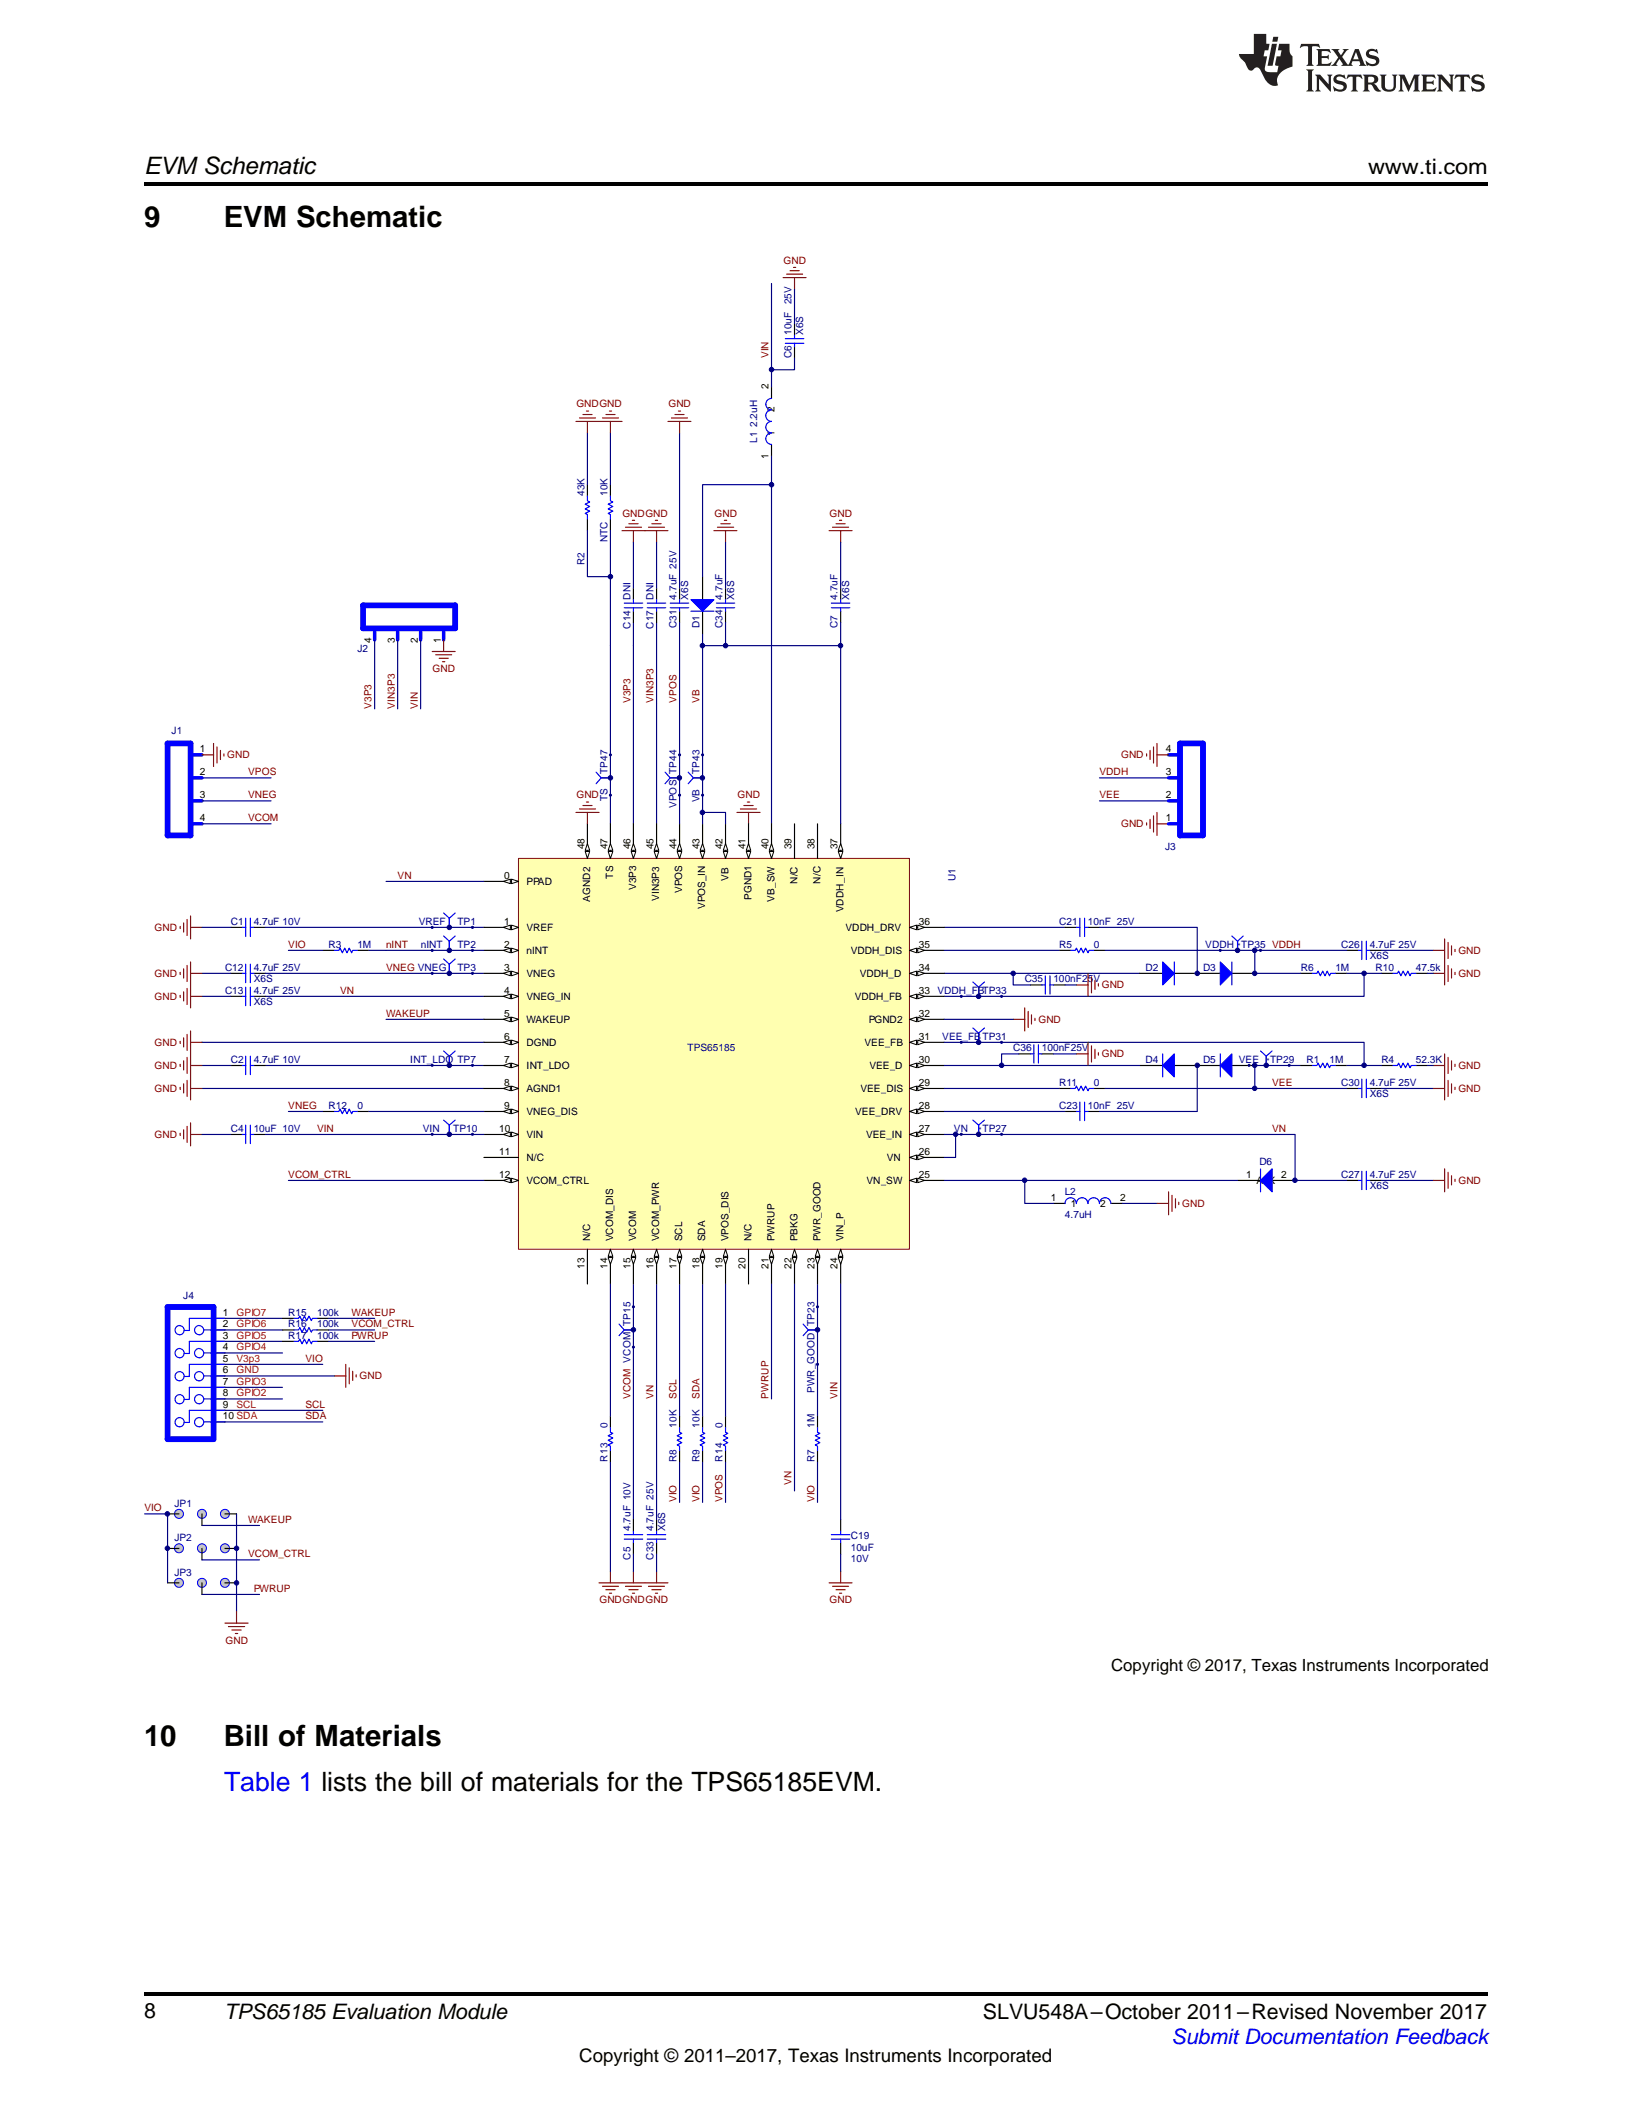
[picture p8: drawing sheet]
<svg xmlns="http://www.w3.org/2000/svg" width="216mm" height="279mm" viewBox="0 0 216 279" stroke-linecap="round" stroke-linejoin="round" font-family="sans-serif">
<defs><g id="words">
<g font-size="3.9">
<text x="19" y="30">9</text>
<text x="29.6" y="30">EVM Schematic</text>
<text x="19" y="231">10</text>
<text x="29.6" y="231">Bill of Materials</text>
</g>
<text font-size="3.5" fill="#00f" x="29.6" y="237">Table 1 lists the bill of materials for the TPS65185EVM.</text>
<text font-size="3.2" x="19" y="23">EVM Schematic</text>
<g font-size="2.8">
<text x="181" y="23">www.ti.com</text>
<text x="19" y="267">8</text>
<text x="29.6" y="267.1">TPS65185 Evaluation Module</text>
<text x="130" y="267.1">SLVU548A–October 2011–Revised November 2017</text>
</g>
<text font-size="2.8" fill="#00f" x="155" y="270.4">Submit Documentation Feedback</text>
<text font-size="2.5" x="76.6" y="272.7">Copyright © 2011–2017, Texas Instruments Incorporated</text>
<text font-size="2.2" x="147" y="221">Copyright © 2017, Texas Instruments Incorporated</text>
<g font-size="1.3" fill="#800000">
<text x="103.7" y="34.9">GND</text>
<text x="101.7" y="47.4" transform="rotate(-90 101.7 47.4)">VIN</text>
<text x="76.3" y="53.9">GNDGND</text>
<text x="88.4" y="53.9">GND</text>
<text x="82.3" y="68.4">GNDGND</text>
<text x="94.5" y="68.4">GND</text>
<text x="109.7" y="68.4">GND</text>
<text x="57.2" y="88.9">GND</text>
<text x="49.2" y="93.8" transform="rotate(-90 49.2 93.8)">V3P3</text>
<text x="52.2" y="93.8" transform="rotate(-90 52.2 93.8)">VIN3P3</text>
<text x="55.3" y="93.8" transform="rotate(-90 55.3 93.8)">VIN</text>
<text x="83.4" y="93" transform="rotate(-90 83.4 93)">V3P3</text>
<text x="86.5" y="93" transform="rotate(-90 86.5 93)">VIN3P3</text>
<text x="89.5" y="93" transform="rotate(-90 89.5 93)">VPOS</text>
<text x="92.5" y="93" transform="rotate(-90 92.5 93)">VB</text>
<text x="30.1" y="100.3">GND</text>
<text x="148.3" y="100.3">GND</text>
<text x="32.8" y="102.6">VPOS</text>
<text x="32.8" y="105.6">VNEG</text>
<text x="76.3" y="105.6">GND</text>
<text x="97.6" y="105.6">GND</text>
<text x="145.4" y="105.6">VEE</text>
<text x="145.4" y="102.6">VDDH</text>
<text x="32.8" y="108.7">VCOM</text>
<text x="148.3" y="109.4">GND</text>
<text x="52.6" y="116.3">VN</text>
<text x="20.5" y="123.1">GND</text>
<text x="38.1" y="125.4">VIO</text>
<text x="51.1" y="125.4">nINT</text>
<text x="20.5" y="129.2">GND</text>
<text x="45" y="131.5">VN</text>
<text x="51.1" y="128.4">VNEG VNEG</text>
<text x="145.8" y="130.7">GND</text>
<text x="192.9" y="129.2">GND</text>
<text x="192.9" y="126.2">GND</text>
<text x="20.5" y="132.3">GND</text>
<text x="51.1" y="134.5">WAKEUP</text>
<text x="137.4" y="135.3">GND</text>
<text x="20.5" y="138.3">GND</text>
<text x="20.5" y="141.4">GND</text>
<text x="145.8" y="139.9">GND</text>
<text x="168.3" y="143.7">VEE</text>
<text x="192.9" y="141.4">GND</text>
<text x="20.5" y="144.4">GND</text>
<text x="38.1" y="146.7">VNEG</text>
<text x="41.9" y="149.7">VIN</text>
<text x="168.3" y="149.7">VN</text>
<text x="192.9" y="144.4">GND</text>
<text x="20.5" y="150.5">GND</text>
<text x="38.1" y="155.8">VCOM_CTRL</text>
<text x="156.4" y="159.6">GND</text>
<text x="192.9" y="156.6">GND</text>
<text x="46.5" y="177.1">PWRUP</text>
<text x="46.5" y="175.6">VCOM_CTRL</text>
<text x="46.5" y="174.1">WAKEUP</text>
<text x="40.4" y="180.2">VIO</text>
<text x="47.6" y="182.5">GND</text>
<text x="83.4" y="185.1" transform="rotate(-90 83.4 185.1)">VCOM VCOM TP15</text>
<text x="86.5" y="185.1" transform="rotate(-90 86.5 185.1)">VN</text>
<text x="89.5" y="185.1" transform="rotate(-90 89.5 185.1)">SCL</text>
<text x="92.5" y="185.1" transform="rotate(-90 92.5 185.1)">SDA</text>
<text x="101.7" y="185.1" transform="rotate(-90 101.7 185.1)">PWRUP</text>
<text x="110.8" y="185.1" transform="rotate(-90 110.8 185.1)">VIN</text>
<text x="40.4" y="187.8">SDA</text>
<text x="40.4" y="186.3">SCL</text>
<text x="104.7" y="196.5" transform="rotate(-90 104.7 196.5)">VN</text>
<text x="19.1" y="199.9">VIO</text>
<text x="32.8" y="201.5">WAKEUP</text>
<text x="89.5" y="198.8" transform="rotate(-90 89.5 198.8)">VIO</text>
<text x="92.5" y="198.8" transform="rotate(-90 92.5 198.8)">VIO</text>
<text x="95.6" y="198.8" transform="rotate(-90 95.6 198.8)">VPOS</text>
<text x="107.8" y="198.8" transform="rotate(-90 107.8 198.8)">VIO</text>
<text x="32.8" y="206">VCOM_CTRL</text>
<text x="33.6" y="210.6">PWRUP</text>
<text x="79.3" y="212.1">GNDGNDGND</text>
<text x="109.7" y="212.1">GND</text>
<text x="29.8" y="217.4">GND</text>
</g>
<g font-size="1.3" fill="#000080">
<text x="104.7" y="40.2" transform="rotate(-90 104.7 40.2)">25V</text>
<text x="104.7" y="47.4" transform="rotate(-90 104.7 47.4)">C6</text>
<text x="104.7" y="44.3" transform="rotate(-90 104.7 44.3)">10uF</text>
<text x="106.2" y="44.3" transform="rotate(-90 106.2 44.3)">X6S</text>
<text x="100.2" y="58.5" transform="rotate(-90 100.2 58.5)">L1</text>
<text x="100.2" y="56.5" transform="rotate(-90 100.2 56.5)">2.2uH</text>
<text x="77.3" y="65.6" transform="rotate(-90 77.3 65.6)">43K</text>
<text x="80.4" y="65.6" transform="rotate(-90 80.4 65.6)">10K</text>
<text x="80.4" y="71.7" transform="rotate(-90 80.4 71.7)">NTC</text>
<text x="77.3" y="74.8" transform="rotate(-90 77.3 74.8)">R2</text>
<text x="83.4" y="83.2" transform="rotate(-90 83.4 83.2)">C14</text>
<text x="83.4" y="79.3" transform="rotate(-90 83.4 79.3)">DNI</text>
<text x="86.5" y="83.2" transform="rotate(-90 86.5 83.2)">C17</text>
<text x="86.5" y="79.3" transform="rotate(-90 86.5 79.3)">DNI</text>
<text x="89.5" y="83.1" transform="rotate(-90 89.5 83.1)">C31</text>
<text x="89.5" y="79.3" transform="rotate(-90 89.5 79.3)">4.7uF 25V</text>
<text x="91" y="79.3" transform="rotate(-90 91 79.3)">X6S</text>
<text x="92.5" y="83.1" transform="rotate(-90 92.5 83.1)">D1</text>
<text x="95.6" y="83.1" transform="rotate(-90 95.6 83.1)">C34</text>
<text x="95.6" y="79.3" transform="rotate(-90 95.6 79.3)">4.7uF</text>
<text x="97.1" y="79.3" transform="rotate(-90 97.1 79.3)">X6S</text>
<text x="110.8" y="83.1" transform="rotate(-90 110.8 83.1)">C7</text>
<text x="110.8" y="79.3" transform="rotate(-90 110.8 79.3)">4.7uF</text>
<text x="112.3" y="79.3" transform="rotate(-90 112.3 79.3)">X6S</text>
<text x="47.3" y="86.3">J2</text>
<text x="22.7" y="97.1">J1</text>
<text x="80.4" y="106" transform="rotate(-90 80.4 106)">TS</text>
<text x="80.4" y="102.4" transform="rotate(-90 80.4 102.4)">TP47</text>
<text x="89.5" y="106.9" transform="rotate(-90 89.5 106.9)">VPOS TP44</text>
<text x="92.5" y="106.2" transform="rotate(-90 92.5 106.2)">VB</text>
<text x="92.5" y="102.4" transform="rotate(-90 92.5 102.4)">TP43</text>
<text x="154.1" y="112.5">J3</text>
<text x="126.4" y="116.5" transform="rotate(-90 126.4 116.5)">U1</text>
<text x="30.5" y="122.4">C1</text>
<text x="33.6" y="122.4">4.7uF 10V</text>
<text x="43.5" y="125.4">R3</text>
<text x="47.3" y="125.4">1M</text>
<text x="55.4" y="122.4">VREF</text>
<text x="55.7" y="125.4">nINT</text>
<text x="60.5" y="122.4">TP1</text>
<text x="60.5" y="125.4">TP2</text>
<text x="140.1" y="122.4">C21</text>
<text x="140.1" y="125.4">R5</text>
<text x="143.9" y="122.4">10nF 25V</text>
<text x="144.7" y="125.4">0</text>
<text x="159.5" y="125.4">VDDH</text>
<text x="164.2" y="125.4">TP35 VDDH</text>
<text x="177.4" y="125.4">C26</text>
<text x="181.2" y="125.4">4.7uF 25V</text>
<text x="29.8" y="128.4">C12</text>
<text x="29.8" y="131.5">C13</text>
<text x="33.6" y="128.4">4.7uF 25V</text>
<text x="33.6" y="130">X6S</text>
<text x="33.6" y="131.5">4.7uF 25V</text>
<text x="60.5" y="128.4">TP3</text>
<text x="124" y="131.5">VDDH_FBTP33</text>
<text x="135.6" y="130">C35</text>
<text x="139.4" y="130">100nF25V</text>
<text x="151.5" y="128.4">D2</text>
<text x="159.2" y="128.4">D3</text>
<text x="172.1" y="128.4">R6</text>
<text x="176.7" y="128.4">1M</text>
<text x="181.2" y="126.9">X6S</text>
<text x="182" y="128.4">R10</text>
<text x="187.3" y="128.4">47.5k</text>
<text x="33.6" y="133">X6S</text>
<text x="124.7" y="137.6">VEE_FBTP31</text>
<text x="30.5" y="140.6">C2</text>
<text x="33.6" y="140.6">4.7uF 10V</text>
<text x="54.3" y="140.6">INT_LDO TP7</text>
<text x="90.9" y="139.1">TPS65185</text>
<text x="134" y="139.1">C36</text>
<text x="137.8" y="139.1">100nF25V</text>
<text x="140.1" y="143.7">R11</text>
<text x="144.7" y="143.7">0</text>
<text x="151.5" y="140.6">D4</text>
<text x="159.2" y="140.6">D5</text>
<text x="163.9" y="140.6">VEE</text>
<text x="168" y="140.6">TP29</text>
<text x="172.8" y="140.6">R1</text>
<text x="175.9" y="140.6">1M</text>
<text x="177.4" y="143.7">C30</text>
<text x="181.2" y="143.7">4.7uF 25V</text>
<text x="182.7" y="140.6">R4</text>
<text x="187.3" y="140.6">52.3K</text>
<text x="30.5" y="149.7">C4</text>
<text x="33.6" y="149.7">10uF 10V</text>
<text x="43.5" y="146.7">R12</text>
<text x="47.3" y="146.7">0</text>
<text x="55.9" y="149.7">VIN</text>
<text x="60" y="149.7">TP10</text>
<text x="126.2" y="149.7">VN</text>
<text x="130" y="149.7">TP27</text>
<text x="140.1" y="146.7">C23</text>
<text x="143.9" y="146.7">10nF 25V</text>
<text x="181.2" y="145.2">X6S</text>
<text x="166.6" y="154.2">D6</text>
<text x="177.4" y="155.8">C27</text>
<text x="181.2" y="155.8">4.7uF 25V</text>
<text x="140.9" y="161.2">4.7uH</text>
<text x="140.9" y="158.1">L2</text>
<text x="181.2" y="157.4">X6S</text>
<text x="24.2" y="171.8">J4</text>
<text x="38.1" y="177.1">R17</text>
<text x="38.1" y="175.6">R16</text>
<text x="38.1" y="174.1">R15</text>
<text x="41.9" y="177.1">100k</text>
<text x="41.9" y="175.6">100k</text>
<text x="41.9" y="174.1">100k</text>
<text x="107.8" y="184.3" transform="rotate(-90 107.8 184.3)">PWR_GOOD TP23</text>
<text x="80.4" y="188.9" transform="rotate(-90 80.4 188.9)">0</text>
<text x="89.5" y="188.9" transform="rotate(-90 89.5 188.9)">10K</text>
<text x="92.5" y="188.9" transform="rotate(-90 92.5 188.9)">10K</text>
<text x="95.6" y="188.9" transform="rotate(-90 95.6 188.9)">0</text>
<text x="107.8" y="188.9" transform="rotate(-90 107.8 188.9)">1M</text>
<text x="80.4" y="193.3" transform="rotate(-90 80.4 193.3)">R13</text>
<text x="89.5" y="193.4" transform="rotate(-90 89.5 193.4)">R8</text>
<text x="92.5" y="193.4" transform="rotate(-90 92.5 193.4)">R9</text>
<text x="95.6" y="193.3" transform="rotate(-90 95.6 193.3)">R14</text>
<text x="107.8" y="193.4" transform="rotate(-90 107.8 193.4)">R7</text>
<text x="23.1" y="199.3">JP1</text>
<text x="23.1" y="203.9">JP2</text>
<text x="83.4" y="202.6" transform="rotate(-90 83.4 202.6)">4.7uF 10V</text>
<text x="86.5" y="202.6" transform="rotate(-90 86.5 202.6)">4.7uF 25V</text>
<text x="88" y="202.6" transform="rotate(-90 88 202.6)">X6S</text>
<text x="112.6" y="203.6">C19</text>
<text x="23.1" y="208.5">JP3</text>
<text x="83.4" y="206.4" transform="rotate(-90 83.4 206.4)">C5</text>
<text x="86.5" y="206.4" transform="rotate(-90 86.5 206.4)">C33</text>
<text x="112.6" y="205.1">10uF</text>
<text x="112.6" y="206.6">10V</text>
</g>
<g font-size="1.3">
<text x="101.7" y="51.5" transform="rotate(-90 101.7 51.5)">2</text>
<text x="102.4" y="57.7" transform="rotate(-90 102.4 57.7)">1</text>
<text x="102.4" y="54.5" transform="rotate(-90 102.4 54.5)">2</text>
<text x="101.7" y="60.7" transform="rotate(-90 101.7 60.7)">1</text>
<text x="49.2" y="85" transform="rotate(-90 49.2 85)">4</text>
<text x="52.2" y="85" transform="rotate(-90 52.2 85)">3</text>
<text x="55.3" y="85" transform="rotate(-90 55.3 85)">2</text>
<text x="58.3" y="85" transform="rotate(-90 58.3 85)">1</text>
<text x="26.4" y="99.5">1</text>
<text x="154.2" y="99.5">4</text>
<text x="26.4" y="105.6">3</text>
<text x="26.4" y="102.6">2</text>
<text x="154.2" y="102.6">3</text>
<text x="154.2" y="105.6">2</text>
<text x="26.4" y="108.7">4</text>
<text x="77.3" y="112.3" transform="rotate(-90 77.3 112.3)">48</text>
<text x="80.4" y="112.3" transform="rotate(-90 80.4 112.3)">47</text>
<text x="83.4" y="112.3" transform="rotate(-90 83.4 112.3)">46</text>
<text x="86.5" y="112.3" transform="rotate(-90 86.5 112.3)">45</text>
<text x="89.5" y="112.3" transform="rotate(-90 89.5 112.3)">44</text>
<text x="92.5" y="112.3" transform="rotate(-90 92.5 112.3)">43</text>
<text x="95.6" y="112.3" transform="rotate(-90 95.6 112.3)">42</text>
<text x="98.6" y="112.3" transform="rotate(-90 98.6 112.3)">41</text>
<text x="101.7" y="112.3" transform="rotate(-90 101.7 112.3)">40</text>
<text x="104.7" y="112.3" transform="rotate(-90 104.7 112.3)">39</text>
<text x="107.8" y="112.3" transform="rotate(-90 107.8 112.3)">38</text>
<text x="110.8" y="112.3" transform="rotate(-90 110.8 112.3)">37</text>
<text x="154.2" y="108.7">1</text>
<text x="66.7" y="116.3">0</text>
<text x="69.7" y="117">PPAD</text>
<text x="78.1" y="119.3" transform="rotate(-90 78.1 119.3)">AGND2</text>
<text x="81.1" y="116.2" transform="rotate(-90 81.1 116.2)">TS</text>
<text x="84.2" y="117.7" transform="rotate(-90 84.2 117.7)">V3P3</text>
<text x="87.2" y="119.2" transform="rotate(-90 87.2 119.2)">VIN3P3</text>
<text x="90.3" y="118.1" transform="rotate(-90 90.3 118.1)">VPOS</text>
<text x="96.4" y="116.5" transform="rotate(-90 96.4 116.5)">VB</text>
<text x="99.4" y="119" transform="rotate(-90 99.4 119)">PGND1</text>
<text x="102.4" y="119.3" transform="rotate(-90 102.4 119.3)">VB_SW</text>
<text x="105.5" y="116.9" transform="rotate(-90 105.5 116.9)">N/C</text>
<text x="108.5" y="116.9" transform="rotate(-90 108.5 116.9)">N/C</text>
<text x="66.7" y="122.4">1</text>
<text x="66.7" y="125.4">2</text>
<text x="69.7" y="123.1">VREF</text>
<text x="93.3" y="120.3" transform="rotate(-90 93.3 120.3)">VPOS_IN</text>
<text x="111.6" y="120.7" transform="rotate(-90 111.6 120.7)">VDDH_IN</text>
<text x="111.9" y="123.1">VDDH_DRV</text>
<text x="121.6" y="125.4">35</text>
<text x="121.6" y="122.4">36</text>
<text x="66.7" y="128.4">3</text>
<text x="66.7" y="131.5">4</text>
<text x="69.7" y="126.2">nINT</text>
<text x="69.7" y="129.2">VNEG</text>
<text x="112.6" y="126.2">VDDH_DIS</text>
<text x="113.7" y="129.2">VDDH_D</text>
<text x="121.6" y="131.5">33</text>
<text x="121.6" y="128.4">34</text>
<text x="66.7" y="134.5">5</text>
<text x="66.7" y="137.6">6</text>
<text x="69.7" y="132.3">VNEG_IN</text>
<text x="69.7" y="135.3">WAKEUP</text>
<text x="113.1" y="132.3">VDDH_FB</text>
<text x="114.9" y="135.3">PGND2</text>
<text x="121.6" y="134.5">32</text>
<text x="121.6" y="137.6">31</text>
<text x="66.7" y="140.6">7</text>
<text x="66.7" y="143.7">8</text>
<text x="69.7" y="138.3">DGND</text>
<text x="69.7" y="141.4">INT_LDO</text>
<text x="114.4" y="138.3">VEE_FB</text>
<text x="115" y="141.4">VEE_D</text>
<text x="121.6" y="143.7">29</text>
<text x="121.6" y="140.6">30</text>
<text x="66" y="149.7">10</text>
<text x="66.7" y="146.7">9</text>
<text x="69.7" y="144.4">AGND1</text>
<text x="69.7" y="147.5">VNEG_DIS</text>
<text x="113.1" y="147.5">VEE_DRV</text>
<text x="113.8" y="144.4">VEE_DIS</text>
<text x="121.6" y="149.7">27</text>
<text x="121.6" y="146.7">28</text>
<text x="66" y="152.8">11</text>
<text x="66" y="155.8">12</text>
<text x="69.7" y="150.5">VIN</text>
<text x="69.7" y="153.5">N/C</text>
<text x="114.6" y="150.5">VEE_IN</text>
<text x="117.3" y="153.5">VN</text>
<text x="121.6" y="152.8">26</text>
<text x="121.6" y="155.8">25</text>
<text x="164.9" y="155.8">1</text>
<text x="169.5" y="155.8">2</text>
<text x="69.7" y="156.6">VCOM_CTRL</text>
<text x="114.6" y="156.6">VN_SW</text>
<text x="139" y="158.9">1</text>
<text x="141.7" y="159.6">1</text>
<text x="145.6" y="159.6">2</text>
<text x="148.2" y="158.9">2</text>
<text x="166.2" y="156.6">A</text>
<text x="167.8" y="156.6">K</text>
<text x="77.3" y="167.9" transform="rotate(-90 77.3 167.9)">13</text>
<text x="78.1" y="164.2" transform="rotate(-90 78.1 164.2)">N/C</text>
<text x="80.4" y="167.9" transform="rotate(-90 80.4 167.9)">14</text>
<text x="81.1" y="164.2" transform="rotate(-90 81.1 164.2)">VCOM_DIS</text>
<text x="83.4" y="167.9" transform="rotate(-90 83.4 167.9)">15</text>
<text x="84.2" y="164.2" transform="rotate(-90 84.2 164.2)">VCOM</text>
<text x="86.5" y="167.9" transform="rotate(-90 86.5 167.9)">16</text>
<text x="87.2" y="164.2" transform="rotate(-90 87.2 164.2)">VCOM_PWR</text>
<text x="89.5" y="167.9" transform="rotate(-90 89.5 167.9)">17</text>
<text x="90.3" y="164.2" transform="rotate(-90 90.3 164.2)">SCL</text>
<text x="92.5" y="167.9" transform="rotate(-90 92.5 167.9)">18</text>
<text x="93.3" y="164.2" transform="rotate(-90 93.3 164.2)">SDA</text>
<text x="95.6" y="167.9" transform="rotate(-90 95.6 167.9)">19</text>
<text x="96.4" y="164.2" transform="rotate(-90 96.4 164.2)">VPOS_DIS</text>
<text x="98.6" y="167.9" transform="rotate(-90 98.6 167.9)">20</text>
<text x="99.4" y="164.2" transform="rotate(-90 99.4 164.2)">N/C</text>
<text x="101.7" y="167.9" transform="rotate(-90 101.7 167.9)">21</text>
<text x="102.4" y="164.2" transform="rotate(-90 102.4 164.2)">PWRUP</text>
<text x="104.7" y="167.9" transform="rotate(-90 104.7 167.9)">22</text>
<text x="105.5" y="164.2" transform="rotate(-90 105.5 164.2)">PBKG</text>
<text x="107.8" y="167.9" transform="rotate(-90 107.8 167.9)">23</text>
<text x="108.5" y="164.2" transform="rotate(-90 108.5 164.2)">PWR_GOOD</text>
<text x="110.8" y="167.9" transform="rotate(-90 110.8 167.9)">24</text>
<text x="111.6" y="164.2" transform="rotate(-90 111.6 164.2)">VIN_P</text>
<text x="29.5" y="175.6">2</text>
<text x="29.5" y="177.1">3</text>
<text x="29.5" y="178.6">4</text>
<text x="29.5" y="174.1">1</text>
<text x="29.5" y="184.7">8</text>
<text x="29.5" y="180.2">5</text>
<text x="29.5" y="181.7">6</text>
<text x="29.5" y="183.2">7</text>
<text x="29.5" y="186.3">9</text>
<text x="29.5" y="187.8">10 SDA</text>
</g>
<g font-size="1.3" fill="#f00">
<text x="31.3" y="174.1">GPIO7</text>
<text x="31.3" y="175.6">GPIO6</text>
<text x="31.3" y="177.1">GPIO5</text>
<text x="31.3" y="178.6">GPIO4</text>
<text x="31.3" y="180.2">V3p3</text>
<text x="31.3" y="181.7">GND</text>
<text x="31.3" y="183.2">GPIO3</text>
<text x="31.3" y="184.7">GPIO2</text>
<text x="31.3" y="186.3">SCL</text>
</g>
<g font-size="1.1" fill="#000080">
<text x="163.7" y="125.5">*</text>
<text x="167.5" y="140.7">*</text>
<text x="129.5" y="149.8">*</text>
</g>
</g></defs>
<path d="M19 263.5h177.8v.6h-177.8z" fill="#000"/>
<g fill="none" stroke="#000" stroke-width=".15">
<path d="M30.5 122.7h1.5M30.5 128.8h1.5M30.5 131.8h1.5M33.6 122.7h1.5M33.6 128.8h1.5M33.6 131.8h1.5M42.7 125.7h1.5M47.3 125.7h1.5M30.5 150.1h1.5M30.5 141h1.5M33.6 150.1h1.5M33.6 141h1.5"/>
<path d="M139.4 159.2h1.5M147 159.2h1.5M163.7 156.2h3.1M168.3 156.2h3M108.1 187.4v1.5M108.1 191.9v1.5"/>
</g>
<g fill="none" stroke="#00f" stroke-width=".15">
<path d="M32 122.7h.5M32 128.8h.5M32 131.8h.5M32.5 121.5v2.4M32.5 127.6v2.4M32.5 130.6v2.4M32.5 139.7v2.5M33.1 121.5v2.4M33.1 127.6v2.4M33.1 130.6v2.4M33.1 139.7v2.5M33.1 122.7h.5"/>
<path d="M33.1 128.8h.5M33.1 131.8h.5M44.2 125.7h.6l.2-.3 .3 .6 .3-.6 .3 .6 .3-.6 .3 .6 .2-.3h.6M32 150.1h.5M32 141h.5M32.5 148.8v2.5M33.1 148.8v2.5M33.1 150.1h.5M33.1 141h.5M141.6 158.4a.75 .75 0 0 1 .8 .8M141.7 158.4a.75 .75 0 0 0-.8 .8M143.9 159.2a.75 .75 0 0 0-.8-.8 .75 .75 0 0 0-.7 .8"/>
<path d="M147 159.2a.75 .75 0 0 0-.8-.8 .75 .75 0 0 0-.8 .8 .75 .75 0 0 0-.7-.8 .75 .75 0 0 0-.8 .8M108.1 188.9v.6l.4 .1-.6 .3 .6 .3-.6 .3 .6 .4-.6 .3 .2 .1v.6"/>
</g>
<g fill="none" stroke="#000080" stroke-width=".15">
<path d="M83.8 82.4v3M86.9 82.4v10.6M26.7 137.9h37.3M35.1 122.7h28.9M35.1 131.8h28.9M51.1 134.8h12.9M124.9 122.7h16M124.9 128.8h25.9M180.5 128.8v3h-55.6M26.7 144h37.3M26.7 141h3.8M35.1 141h28.9"/>
<path d="M83.8 169.9v31.1M89.9 169.9v17.5M108.1 169.9v17.5M108.1 193.4v5.4"/>
</g>
<path d="M166.8 156.2l1.5-1.6v3.1z" fill="#00f"/>
<path d="M166.8 156.2l1.5-1.6v3.1zM166.8 154.6v3.1M179.7 156.2h.5M180.2 154.9v2.5M180.8 154.9v2.5M180.8 156.2h.4M110 203.6h2.4M110 203h2.4M111.2 202.6v.4M111.2 203.6v.5" fill="none" stroke="#00f" stroke-width=".15"/>
<path d="M150.8 141h3M155.3 141h3.1M178.2 156.2h1.5M181.2 156.2h1.5M111.2 201v1.6M111.2 204.1v1.5" fill="none" stroke="#000" stroke-width=".15"/>
<path d="M155.3 139.4v3.1l-1.5-1.5z" fill="#00f"/>
<path d="M153.8 139.4v3.1M155.3 139.4v3.1l-1.5-1.5z" fill="none" stroke="#00f" stroke-width=".15"/>
<path d="M158.4 141h3M163 141h3" fill="none" stroke="#000" stroke-width=".15"/>
<path d="M163 139.4v3.1l-1.6-1.5z" fill="#00f"/>
<g fill="none" stroke="#00f" stroke-width=".15">
<path d="M101.3 58a.76 .76 0 0 0 .8 .8M102.1 57.3a.75 .75 0 0 0-.8 .8M102.1 52.7a.75 .75 0 0 0-.8 .8 .76 .76 0 0 0 .8 .7 .77 .77 0 0 0-.8 .8 .77 .77 0 0 0 .8 .8 .74 .74 0 0 0-.8 .7 .76 .76 0 0 0 .8 .8M103.9 44.8h2.4M103.9 45.4h2.4M105.1 44.3v.5M105.1 45.4v.5M88.7 79.8h2.4M89.9 79.3v.5M88.7 80.4h2.4M89.9 80.4v.5M161.4 139.4v3.1"/>
<path d="M163 139.4v3.1l-1.6-1.5zM142.4 147h.5M142.9 145.8v2.5M143.5 145.8v2.5M143.5 147h.4M179.7 144h.5M180.2 142.8v2.4M180.8 142.8v2.4M180.8 144h.4"/>
</g>
<path d="M102.1 51.2v1.5M102.1 58.8v1.5M105.1 42.8v1.5M105.1 45.9v1.5M89.9 77.8v1.5M92.9 76.3v3M89.9 80.9v1.5M92.9 80.9v3M140.9 147h1.5M143.9 147h1.5M178.2 144h1.5M181.2 144h1.5" fill="none" stroke="#000" stroke-width=".15"/>
<path d="M158.4 141v6h-13M172.1 141h-6.1v3h12.2" fill="none" stroke="#000080" stroke-width=".15"/>
<path d="M91.4 79.3h3.1l-1.6 1.6z" fill="#00f"/>
<path d="M91.4 79.3h3.1l-1.6 1.6zM94.8 79.8h2.4M96 79.3v.5M91.4 80.9h3.1M94.8 80.4h2.4M96 80.4v.5" fill="none" stroke="#00f" stroke-width=".15"/>
<path d="M96 77.8v1.5M96 80.9v1.5M150.8 128.8h3M155.3 128.8h3.1" fill="none" stroke="#000" stroke-width=".15"/>
<path d="M153.8 127.3l1.5 1.5-1.5 1.5z" fill="#00f"/>
<path d="M153.8 127.3l1.5 1.5-1.5 1.5zM155.3 127.3v3" fill="none" stroke="#00f" stroke-width=".15"/>
<path d="M158.4 128.8h3M163 128.8h3" fill="none" stroke="#000" stroke-width=".15"/>
<path d="M161.4 127.3l1.6 1.5-1.6 1.5z" fill="#00f"/>
<g fill="none" stroke="#00f" stroke-width=".15">
<path d="M77.7 65.6v.6l.3 .2-.6 .3 .6 .3-.6 .3 .6 .3-.6 .3 .3 .2v.6M80.8 65.6v.6l.3 .2-.6 .3 .6 .3-.6 .3 .6 .3-.6 .3 .3 .2v.6M82.6 79.8h2.4M83.8 79.3v.5M85.6 79.8h2.5M86.9 79.3v.5M82.6 80.4h2.4M83.8 80.4v.5M85.6 80.4h2.5M86.9 80.4v.5M142.4 122.7h.5M142.9 121.5v2.4"/>
<path d="M143.5 121.5v2.4M143.5 122.7h.4M161.4 127.3l1.6 1.5-1.6 1.5zM163 127.3v3M173.6 128.8h.6l.2-.3 .3 .6 .3-.6 .3 .6 .3-.6 .3 .6 .1-.3h.7M179.7 125.7h.5M180.2 124.5v2.4M180.8 124.5v2.4M180.8 125.7h.4M184.3 128.8h.6l.1-.3 .3 .6 .3-.6 .3 .6 .3-.6 .3 .6 .2-.3h.6M173.6 141h.6l.2-.4 .3 .7 .3-.7 .3 .7 .3-.7 .3 .7 .1-.3h.7M184.3 141h.6l.1-.4 .3 .7 .3-.7 .3 .7 .3-.7 .3 .7 .2-.3h.6"/>
<path d="M89.9 188.9v.6l.3 .1-.6 .3 .6 .3-.6 .3 .6 .4-.6 .3 .3 .1v.6M92.9 188.9v.6l.3 .1-.6 .3 .6 .3-.6 .3 .6 .4-.6 .3 .3 .1v.6M82.6 203.6h2.4M82.6 203h2.4M83.8 202.6v.4M83.8 203.6v.5M85.6 203.6h2.5M85.6 203h2.5M86.9 202.6v.4M86.9 203.6v.5"/>
</g>
<g fill="none" stroke="#000" stroke-width=".15">
<path d="M77.7 64.1v1.5M77.7 68.7v1.5M80.8 64.1v1.5M80.8 68.7v1.5M83.8 77.8v1.5M86.9 77.8v1.5M83.8 80.9v1.5M86.9 80.9v1.5M140.9 122.7h1.5M143.9 122.7h1.5M172.1 128.8h1.5M176.7 128.8h1.5"/>
<path d="M178.2 125.7h1.5M181.2 125.7h1.5M182.7 128.8h1.6M187.3 128.8h1.5M172.1 141h1.5M176.7 141h1.5M182.7 141h1.6M187.3 141h1.5M89.9 187.4v1.5M89.9 191.9v1.5M92.9 187.4v1.5M92.9 191.9v1.5"/>
<path d="M83.8 201v1.6M83.8 204.1v1.5M86.9 201v1.6M86.9 204.1v1.5"/>
</g>
<g fill="none" stroke="#000080" stroke-width=".15">
<path d="M102.1 37.5v13.7M105.1 38.3v4.5M77.7 57.3v6.8M80.8 57.3v6.8M89.9 57.3v20.5M105.1 47.4v1.5h-3M77.7 70.2v6.1h3.1v32.7M80.8 70.2v6.1M83.8 71.7v6.1M86.9 71.7v6.1M96 71.7v6.1M102.1 64.1h-9.2v12.2"/>
<path d="M102.1 60.3v48.7M83.8 85.4v23.6M86.9 93v16M26.7 128.8h3.8M26.7 131.8h3.8M26.7 122.7h3.8M35.1 128.8h28.9M145.4 122.7h13v6.1M178.2 125.7h-12.2v3.1h6.1M178.2 128.8h4.5M182.7 125.7h6.9M188.8 128.8h.8"/>
<path d="M148.5 159.2h4.6M182.7 144h6.9M182.7 156.2h6.9M188.8 141h.8M86.9 169.9v31.1M92.9 169.9v17.5M89.9 193.4v5.4M92.9 193.4v5.4M83.8 205.6v2.3M86.9 205.6v2.3M111.2 205.6v2.3"/>
</g>
<g fill="none" stroke="#800000" stroke-width=".15">
<path d="M103.6 36.7h3M104.1 36.3h2.1M104.5 35.8h1.2M105 35.4h.3M105.1 36.7v1.6M76.2 55.8h6.1M76.7 55.3h2.1M77.1 54.8h1.2M77.6 54.4h.3M77.7 55.8v1.5M79.7 55.3h2.1M80.2 54.8h1.2"/>
<path d="M80.6 54.4h.3M80.8 55.8v1.5M88.4 55.8h3M88.8 55.3h2.2M89.3 54.8h1.2M89.7 54.4h.3M89.9 55.8v1.5M82.3 70.2h6.1M82.7 69.7h2.2M83.2 69.3h1.2M83.7 68.8h.3M83.8 70.2v1.5"/>
<path d="M85.8 69.7h2.1M86.2 69.3h1.3M86.7 68.8h.3M86.9 70.2v1.5M94.5 70.2h3M94.9 69.7h2.2M95.4 69.3h1.2M95.8 68.8h.3M96 70.2v1.5M97.5 107.5h3.1M97.9 107h2.2M98.4 106.6h1.2"/>
<path d="M98.9 106.1h.3M99 107.5v1.5M23.8 122.5v.3M23.8 128.6v.3M23.8 131.7v.3M23.8 137.8v.3M24.3 122.1v1.2M24.3 128.2v1.2M24.3 131.2v1.2M24.3 137.3v1.2M24.8 121.6v2.2M24.8 127.7v2.1"/>
<path d="M24.8 130.8v2.1M24.8 136.8v2.2M24.8 139.9v2.1M25.2 128.8h1.5M25.2 121.2v3M25.2 127.3v6M25.2 136.4v9.1M25.2 122.7h1.5M25.2 131.8h1.5M25.2 137.9h1.5M189.6 128.8h1.5M189.6 125.7h1.5"/>
<path d="M191.1 124.2v6.1M191.1 139.4v6.1M191.6 124.7v2.1M191.6 127.7v2.1M191.6 139.9v2.1M192 125.1v1.2M192 128.2v1.2M192.5 125.6v.3M192.5 128.6v.3M23.8 140.8v.3M23.8 143.8v.3M23.8 149.9v.3"/>
<path d="M24.3 140.3v1.3M24.3 143.4v1.2M24.3 149.5v1.2M24.8 142.9v2.2M24.8 149v2.1M25.2 144h1.5M25.2 141h1.5M25.2 148.5v3.1M25.2 150.1h1.5M153.1 159.2h1.5M154.6 157.7v3M155.1 158.1v2.2"/>
<path d="M155.5 158.6v1.2M155.9 159v.4M189.6 144h1.5M189.6 141h1.5M189.6 156.2h1.5M191.1 154.6v3.1M191.6 142.9v2.2M191.6 155.1v2.1M192 140.3v1.3M192 143.4v1.2M192 155.5v1.3M192.5 140.8v.3"/>
<path d="M192.5 143.8v.3M192.5 156v.3M82.3 209.4h6.1M82.7 209.9h2.2M83.2 210.3h1.2M83.7 210.8h.3M83.8 207.9v1.5M85.8 209.9h2.1M86.2 210.3h1.3M86.7 210.8h.3M86.9 207.9v1.5M109.7 209.4h3"/>
<path d="M110.1 209.9h2.2M110.6 210.3h1.2M111.1 210.8h.3M111.2 207.9v1.5"/>
</g>
<path d="M68.6 113.6h51.7v51.7h-51.7z" fill-rule="evenodd" fill="#ffffb0"/>
<path d="M68.6 113.6h51.7v51.7h-51.7z" fill="none" stroke="#800000" stroke-width=".13"/>
<path d="M64 122.7h4.6" fill="none" stroke="#000" stroke-width=".15"/>
<path d="M67.7 122.4l.9 .3-.9 .3z" fill="#fffcf8"/>
<path d="M67.7 122.4l.9 .3-.9 .3z" fill="none" stroke="#000" stroke-width=".13"/>
<path d="M66.6 122.7l.9-.3v.6z" fill="#fffcf8"/>
<path d="M66.6 122.7l.9-.3v.6z" fill="none" stroke="#000" stroke-width=".13"/>
<path d="M64 125.7h4.6" fill="none" stroke="#000" stroke-width=".15"/>
<path d="M67.7 125.4l.9 .3-.9 .3z" fill="#fffcf8"/>
<path d="M67.7 125.4l.9 .3-.9 .3z" fill="none" stroke="#000" stroke-width=".13"/>
<path d="M66.6 125.7l.9-.3v.6z" fill="#fffcf8"/>
<path d="M66.6 125.7l.9-.3v.6z" fill="none" stroke="#000" stroke-width=".13"/>
<path d="M64 128.8h4.6" fill="none" stroke="#000" stroke-width=".15"/>
<path d="M67.7 128.5l.9 .3-.9 .3z" fill="#fffcf8"/>
<path d="M67.7 128.5l.9 .3-.9 .3z" fill="none" stroke="#000" stroke-width=".13"/>
<path d="M66.6 128.8l.9-.3v.6z" fill="#fffcf8"/>
<path d="M66.6 128.8l.9-.3v.6z" fill="none" stroke="#000" stroke-width=".13"/>
<path d="M64 131.8h4.6" fill="none" stroke="#000" stroke-width=".15"/>
<path d="M67.7 131.5l.9 .3-.9 .3z" fill="#fffcf8"/>
<path d="M67.7 131.5l.9 .3-.9 .3z" fill="none" stroke="#000" stroke-width=".13"/>
<path d="M66.6 131.8l.9-.3v.6z" fill="#fffcf8"/>
<path d="M66.6 131.8l.9-.3v.6z" fill="none" stroke="#000" stroke-width=".13"/>
<path d="M64 134.8h4.6" fill="none" stroke="#000" stroke-width=".15"/>
<path d="M67.7 134.6l.9 .2-.9 .4z" fill="#fffcf8"/>
<path d="M67.7 134.6l.9 .2-.9 .4z" fill="none" stroke="#000" stroke-width=".13"/>
<path d="M66.6 134.8l.9-.2v.6z" fill="#fffcf8"/>
<path d="M66.6 134.8l.9-.2v.6z" fill="none" stroke="#000" stroke-width=".13"/>
<path d="M64 137.9h4.6" fill="none" stroke="#000" stroke-width=".15"/>
<path d="M67.7 137.6l.9 .3-.9 .3z" fill="#fffcf8"/>
<path d="M67.7 137.6l.9 .3-.9 .3z" fill="none" stroke="#000" stroke-width=".13"/>
<path d="M66.6 137.9l.9-.3v.6z" fill="#fffcf8"/>
<path d="M66.6 137.9l.9-.3v.6z" fill="none" stroke="#000" stroke-width=".13"/>
<path d="M64 141h4.6" fill="none" stroke="#000" stroke-width=".15"/>
<path d="M67.7 140.6l.9 .4-.9 .3z" fill="#fffcf8"/>
<path d="M67.7 140.6l.9 .4-.9 .3z" fill="none" stroke="#000" stroke-width=".13"/>
<path d="M66.6 141l.9-.4v.7z" fill="#fffcf8"/>
<path d="M66.6 141l.9-.4v.7z" fill="none" stroke="#000" stroke-width=".13"/>
<path d="M64 144h4.6" fill="none" stroke="#000" stroke-width=".15"/>
<path d="M67.7 143.7l.9 .3-.9 .3z" fill="#fffcf8"/>
<path d="M67.7 143.7l.9 .3-.9 .3z" fill="none" stroke="#000" stroke-width=".13"/>
<path d="M66.6 144l.9-.3v.6z" fill="#fffcf8"/>
<path d="M66.6 144l.9-.3v.6z" fill="none" stroke="#000" stroke-width=".13"/>
<path d="M64 147h4.6" fill="none" stroke="#000" stroke-width=".15"/>
<path d="M67.7 146.7l.9 .3-.9 .3z" fill="#fffcf8"/>
<path d="M67.7 146.7l.9 .3-.9 .3z" fill="none" stroke="#000" stroke-width=".13"/>
<path d="M66.6 147l.9-.3v.6z" fill="#fffcf8"/>
<path d="M66.6 147l.9-.3v.6z" fill="none" stroke="#000" stroke-width=".13"/>
<path d="M64 150.1h4.6" fill="none" stroke="#000" stroke-width=".15"/>
<path d="M67.7 149.8l.9 .3-.9 .3z" fill="#fffcf8"/>
<path d="M67.7 149.8l.9 .3-.9 .3z" fill="none" stroke="#000" stroke-width=".13"/>
<path d="M66.6 150.1l.9-.3v.6z" fill="#fffcf8"/>
<path d="M66.6 150.1l.9-.3v.6z" fill="none" stroke="#000" stroke-width=".13"/>
<path d="M64 153.1h4.6M64 156.2h4.6" fill="none" stroke="#000" stroke-width=".15"/>
<path d="M67.7 155.9l.9 .3-.9 .3z" fill="#fffcf8"/>
<path d="M67.7 155.9l.9 .3-.9 .3z" fill="none" stroke="#000" stroke-width=".13"/>
<path d="M66.6 156.2l.9-.3v.6z" fill="#fffcf8"/>
<path d="M66.6 156.2l.9-.3v.6z" fill="none" stroke="#000" stroke-width=".13"/>
<path d="M77.7 165.3v4.6M80.8 165.3v4.6" fill="none" stroke="#000" stroke-width=".15"/>
<path d="M80.8 165.3l.3 .9h-.6z" fill="#fffcf8"/>
<path d="M80.8 165.3l.3 .9h-.6z" fill="none" stroke="#000" stroke-width=".13"/>
<path d="M80.5 166.4h.6l-.3 .9z" fill="#fffcf8"/>
<path d="M80.5 166.4h.6l-.3 .9z" fill="none" stroke="#000" stroke-width=".13"/>
<path d="M83.8 165.3v4.6" fill="none" stroke="#000" stroke-width=".15"/>
<path d="M83.8 165.3l.3 .9h-.6z" fill="#fffcf8"/>
<path d="M83.8 165.3l.3 .9h-.6z" fill="none" stroke="#000" stroke-width=".13"/>
<path d="M83.5 166.4h.6l-.3 .9z" fill="#fffcf8"/>
<path d="M83.5 166.4h.6l-.3 .9z" fill="none" stroke="#000" stroke-width=".13"/>
<path d="M86.9 165.3v4.6" fill="none" stroke="#000" stroke-width=".15"/>
<path d="M86.9 165.3l.3 .9h-.7z" fill="#fffcf8"/>
<path d="M86.9 165.3l.3 .9h-.7z" fill="none" stroke="#000" stroke-width=".13"/>
<path d="M86.5 166.4h.7l-.3 .9z" fill="#fffcf8"/>
<path d="M86.5 166.4h.7l-.3 .9z" fill="none" stroke="#000" stroke-width=".13"/>
<path d="M89.9 165.3v4.6" fill="none" stroke="#000" stroke-width=".15"/>
<path d="M89.9 165.3l.3 .9h-.6z" fill="#fffcf8"/>
<path d="M89.9 165.3l.3 .9h-.6z" fill="none" stroke="#000" stroke-width=".13"/>
<path d="M89.6 166.4h.6l-.3 .9z" fill="#fffcf8"/>
<path d="M89.6 166.4h.6l-.3 .9z" fill="none" stroke="#000" stroke-width=".13"/>
<path d="M92.9 165.3v4.6" fill="none" stroke="#000" stroke-width=".15"/>
<path d="M92.9 165.3l.3 .9h-.6z" fill="#fffcf8"/>
<path d="M92.9 165.3l.3 .9h-.6z" fill="none" stroke="#000" stroke-width=".13"/>
<path d="M92.6 166.4h.6l-.3 .9z" fill="#fffcf8"/>
<path d="M92.6 166.4h.6l-.3 .9z" fill="none" stroke="#000" stroke-width=".13"/>
<path d="M96 165.3v4.6" fill="none" stroke="#000" stroke-width=".15"/>
<path d="M96 165.3l.3 .9h-.6z" fill="#fffcf8"/>
<path d="M96 165.3l.3 .9h-.6z" fill="none" stroke="#000" stroke-width=".13"/>
<path d="M95.7 166.4h.6l-.3 .9z" fill="#fffcf8"/>
<path d="M95.7 166.4h.6l-.3 .9z" fill="none" stroke="#000" stroke-width=".13"/>
<path d="M99 165.3v4.6M102.1 165.3v4.6" fill="none" stroke="#000" stroke-width=".15"/>
<path d="M102.1 165.3l.3 .9h-.6z" fill="#fffcf8"/>
<path d="M102.1 165.3l.3 .9h-.6z" fill="none" stroke="#000" stroke-width=".13"/>
<path d="M101.8 166.4h.6l-.3 .9z" fill="#fffcf8"/>
<path d="M101.8 166.4h.6l-.3 .9z" fill="none" stroke="#000" stroke-width=".13"/>
<path d="M105.1 165.3v4.6" fill="none" stroke="#000" stroke-width=".15"/>
<path d="M105.1 165.3l.3 .9h-.6z" fill="#fffcf8"/>
<path d="M105.1 165.3l.3 .9h-.6z" fill="none" stroke="#000" stroke-width=".13"/>
<path d="M104.8 166.4h.6l-.3 .9z" fill="#fffcf8"/>
<path d="M104.8 166.4h.6l-.3 .9z" fill="none" stroke="#000" stroke-width=".13"/>
<path d="M108.1 165.3v4.6" fill="none" stroke="#000" stroke-width=".15"/>
<path d="M108.1 165.3l.4 .9h-.6z" fill="#fffcf8"/>
<path d="M108.1 165.3l.4 .9h-.6z" fill="none" stroke="#000" stroke-width=".13"/>
<path d="M107.9 166.4h.6l-.4 .9z" fill="#fffcf8"/>
<path d="M107.9 166.4h.6l-.4 .9z" fill="none" stroke="#000" stroke-width=".13"/>
<path d="M111.2 165.3v4.6" fill="none" stroke="#000" stroke-width=".15"/>
<path d="M111.2 165.3l.3 .9h-.6z" fill="#fffcf8"/>
<path d="M111.2 165.3l.3 .9h-.6z" fill="none" stroke="#000" stroke-width=".13"/>
<path d="M110.9 166.4h.6l-.3 .9z" fill="#fffcf8"/>
<path d="M110.9 166.4h.6l-.3 .9z" fill="none" stroke="#000" stroke-width=".13"/>
<path d="M120.3 156.2h4.6" fill="none" stroke="#000" stroke-width=".15"/>
<path d="M120.3 156.2l1-.3v.6z" fill="#fffcf8"/>
<path d="M120.3 156.2l1-.3v.6z" fill="none" stroke="#000" stroke-width=".13"/>
<path d="M121.4 155.9l.9 .3-.9 .3z" fill="#fffcf8"/>
<path d="M121.4 155.9l.9 .3-.9 .3z" fill="none" stroke="#000" stroke-width=".13"/>
<path d="M120.3 153.1h4.6" fill="none" stroke="#000" stroke-width=".15"/>
<path d="M120.3 153.1l1-.3v.6z" fill="#fffcf8"/>
<path d="M120.3 153.1l1-.3v.6z" fill="none" stroke="#000" stroke-width=".13"/>
<path d="M121.4 152.8l.9 .3-.9 .3z" fill="#fffcf8"/>
<path d="M121.4 152.8l.9 .3-.9 .3z" fill="none" stroke="#000" stroke-width=".13"/>
<path d="M120.3 150.1h4.6" fill="none" stroke="#000" stroke-width=".15"/>
<path d="M120.3 150.1l1-.3v.6z" fill="#fffcf8"/>
<path d="M120.3 150.1l1-.3v.6z" fill="none" stroke="#000" stroke-width=".13"/>
<path d="M121.4 149.8l.9 .3-.9 .3z" fill="#fffcf8"/>
<path d="M121.4 149.8l.9 .3-.9 .3z" fill="none" stroke="#000" stroke-width=".13"/>
<path d="M120.3 147h4.6" fill="none" stroke="#000" stroke-width=".15"/>
<path d="M120.3 147l1-.3v.6z" fill="#fffcf8"/>
<path d="M120.3 147l1-.3v.6z" fill="none" stroke="#000" stroke-width=".13"/>
<path d="M121.4 146.7l.9 .3-.9 .3z" fill="#fffcf8"/>
<path d="M121.4 146.7l.9 .3-.9 .3z" fill="none" stroke="#000" stroke-width=".13"/>
<path d="M120.3 144h4.6" fill="none" stroke="#000" stroke-width=".15"/>
<path d="M120.3 144l1-.3v.6z" fill="#fffcf8"/>
<path d="M120.3 144l1-.3v.6z" fill="none" stroke="#000" stroke-width=".13"/>
<path d="M121.4 143.7l.9 .3-.9 .3z" fill="#fffcf8"/>
<path d="M121.4 143.7l.9 .3-.9 .3z" fill="none" stroke="#000" stroke-width=".13"/>
<path d="M120.3 141h4.6" fill="none" stroke="#000" stroke-width=".15"/>
<path d="M120.3 141l1-.4v.7z" fill="#fffcf8"/>
<path d="M120.3 141l1-.4v.7z" fill="none" stroke="#000" stroke-width=".13"/>
<path d="M121.4 140.6l.9 .4-.9 .3z" fill="#fffcf8"/>
<path d="M121.4 140.6l.9 .4-.9 .3z" fill="none" stroke="#000" stroke-width=".13"/>
<path d="M120.3 137.9h4.6" fill="none" stroke="#000" stroke-width=".15"/>
<path d="M120.3 137.9l1-.3v.6z" fill="#fffcf8"/>
<path d="M120.3 137.9l1-.3v.6z" fill="none" stroke="#000" stroke-width=".13"/>
<path d="M121.4 137.6l.9 .3-.9 .3z" fill="#fffcf8"/>
<path d="M121.4 137.6l.9 .3-.9 .3z" fill="none" stroke="#000" stroke-width=".13"/>
<path d="M120.3 134.8h4.6" fill="none" stroke="#000" stroke-width=".15"/>
<path d="M120.3 134.8l1-.2v.6z" fill="#fffcf8"/>
<path d="M120.3 134.8l1-.2v.6z" fill="none" stroke="#000" stroke-width=".13"/>
<path d="M121.4 134.6l.9 .2-.9 .4z" fill="#fffcf8"/>
<path d="M121.4 134.6l.9 .2-.9 .4z" fill="none" stroke="#000" stroke-width=".13"/>
<path d="M120.3 131.8h4.6" fill="none" stroke="#000" stroke-width=".15"/>
<path d="M120.3 131.8l1-.3v.6z" fill="#fffcf8"/>
<path d="M120.3 131.8l1-.3v.6z" fill="none" stroke="#000" stroke-width=".13"/>
<path d="M121.4 131.5l.9 .3-.9 .3z" fill="#fffcf8"/>
<path d="M121.4 131.5l.9 .3-.9 .3z" fill="none" stroke="#000" stroke-width=".13"/>
<path d="M120.3 128.8h4.6" fill="none" stroke="#000" stroke-width=".15"/>
<path d="M120.3 128.8l1-.3v.6z" fill="#fffcf8"/>
<path d="M120.3 128.8l1-.3v.6z" fill="none" stroke="#000" stroke-width=".13"/>
<path d="M121.4 128.5l.9 .3-.9 .3z" fill="#fffcf8"/>
<path d="M121.4 128.5l.9 .3-.9 .3z" fill="none" stroke="#000" stroke-width=".13"/>
<path d="M120.3 125.7h4.6" fill="none" stroke="#000" stroke-width=".15"/>
<path d="M120.3 125.7l1-.3v.6z" fill="#fffcf8"/>
<path d="M120.3 125.7l1-.3v.6z" fill="none" stroke="#000" stroke-width=".13"/>
<path d="M121.4 125.4l.9 .3-.9 .3z" fill="#fffcf8"/>
<path d="M121.4 125.4l.9 .3-.9 .3z" fill="none" stroke="#000" stroke-width=".13"/>
<path d="M120.3 122.7h4.6" fill="none" stroke="#000" stroke-width=".15"/>
<path d="M120.3 122.7l1-.3v.6z" fill="#fffcf8"/>
<path d="M120.3 122.7l1-.3v.6z" fill="none" stroke="#000" stroke-width=".13"/>
<path d="M121.4 122.4l.9 .3-.9 .3z" fill="#fffcf8"/>
<path d="M121.4 122.4l.9 .3-.9 .3z" fill="none" stroke="#000" stroke-width=".13"/>
<path d="M111.2 109v4.6" fill="none" stroke="#000" stroke-width=".15"/>
<path d="M110.9 112.6h.6l-.3 1z" fill="#fffcf8"/>
<path d="M110.9 112.6h.6l-.3 1z" fill="none" stroke="#000" stroke-width=".13"/>
<path d="M111.2 111.6l.3 .9h-.6z" fill="#fffcf8"/>
<path d="M111.2 111.6l.3 .9h-.6z" fill="none" stroke="#000" stroke-width=".13"/>
<path d="M102.1 109v4.6M105.1 109v4.6M108.1 109v4.6" fill="none" stroke="#000" stroke-width=".15"/>
<path d="M101.8 112.6h.6l-.3 1z" fill="#fffcf8"/>
<path d="M101.8 112.6h.6l-.3 1z" fill="none" stroke="#000" stroke-width=".13"/>
<path d="M102.1 111.6l.3 .9h-.6z" fill="#fffcf8"/>
<path d="M102.1 111.6l.3 .9h-.6z" fill="none" stroke="#000" stroke-width=".13"/>
<path d="M99 109v4.6" fill="none" stroke="#000" stroke-width=".15"/>
<path d="M98.7 112.6h.6l-.3 1z" fill="#fffcf8"/>
<path d="M98.7 112.6h.6l-.3 1z" fill="none" stroke="#000" stroke-width=".13"/>
<path d="M99 111.6l.3 .9h-.6z" fill="#fffcf8"/>
<path d="M99 111.6l.3 .9h-.6z" fill="none" stroke="#000" stroke-width=".13"/>
<path d="M96 109v4.6" fill="none" stroke="#000" stroke-width=".15"/>
<path d="M95.7 112.6h.6l-.3 1z" fill="#fffcf8"/>
<path d="M95.7 112.6h.6l-.3 1z" fill="none" stroke="#000" stroke-width=".13"/>
<path d="M96 111.6l.3 .9h-.6z" fill="#fffcf8"/>
<path d="M96 111.6l.3 .9h-.6z" fill="none" stroke="#000" stroke-width=".13"/>
<path d="M92.9 109v4.6" fill="none" stroke="#000" stroke-width=".15"/>
<path d="M92.6 112.6h.6l-.3 1z" fill="#fffcf8"/>
<path d="M92.6 112.6h.6l-.3 1z" fill="none" stroke="#000" stroke-width=".13"/>
<path d="M92.9 111.6l.3 .9h-.6z" fill="#fffcf8"/>
<path d="M92.9 111.6l.3 .9h-.6z" fill="none" stroke="#000" stroke-width=".13"/>
<path d="M89.9 109v4.6" fill="none" stroke="#000" stroke-width=".15"/>
<path d="M89.6 112.6h.6l-.3 1z" fill="#fffcf8"/>
<path d="M89.6 112.6h.6l-.3 1z" fill="none" stroke="#000" stroke-width=".13"/>
<path d="M89.9 111.6l.3 .9h-.6z" fill="#fffcf8"/>
<path d="M89.9 111.6l.3 .9h-.6z" fill="none" stroke="#000" stroke-width=".13"/>
<path d="M86.9 109v4.6" fill="none" stroke="#000" stroke-width=".15"/>
<path d="M86.5 112.6h.7l-.3 1z" fill="#fffcf8"/>
<path d="M86.5 112.6h.7l-.3 1z" fill="none" stroke="#000" stroke-width=".13"/>
<path d="M86.9 111.6l.3 .9h-.7z" fill="#fffcf8"/>
<path d="M86.9 111.6l.3 .9h-.7z" fill="none" stroke="#000" stroke-width=".13"/>
<path d="M83.8 109v4.6" fill="none" stroke="#000" stroke-width=".15"/>
<path d="M83.5 112.6h.6l-.3 1z" fill="#fffcf8"/>
<path d="M83.5 112.6h.6l-.3 1z" fill="none" stroke="#000" stroke-width=".13"/>
<path d="M83.8 111.6l.3 .9h-.6z" fill="#fffcf8"/>
<path d="M83.8 111.6l.3 .9h-.6z" fill="none" stroke="#000" stroke-width=".13"/>
<path d="M80.8 109v4.6" fill="none" stroke="#000" stroke-width=".15"/>
<path d="M80.5 112.6h.6l-.3 1z" fill="#fffcf8"/>
<path d="M80.5 112.6h.6l-.3 1z" fill="none" stroke="#000" stroke-width=".13"/>
<path d="M80.8 111.6l.3 .9h-.6z" fill="#fffcf8"/>
<path d="M80.8 111.6l.3 .9h-.6z" fill="none" stroke="#000" stroke-width=".13"/>
<path d="M77.7 109v4.6" fill="none" stroke="#000" stroke-width=".15"/>
<path d="M77.4 112.6h.6l-.3 1z" fill="#fffcf8"/>
<path d="M77.4 112.6h.6l-.3 1z" fill="none" stroke="#000" stroke-width=".13"/>
<path d="M77.7 111.6l.3 .9h-.6z" fill="#fffcf8"/>
<path d="M77.7 111.6l.3 .9h-.6z" fill="none" stroke="#000" stroke-width=".13"/>
<path d="M64 116.6h4.6" fill="none" stroke="#000" stroke-width=".15"/>
<path d="M67.7 116.3l.9 .3-.9 .3z" fill="#fffcf8"/>
<path d="M67.7 116.3l.9 .3-.9 .3z" fill="none" stroke="#000" stroke-width=".13"/>
<path d="M66.6 116.6l.9-.3v.6z" fill="#fffcf8"/>
<path d="M66.6 116.6l.9-.3v.6z" fill="none" stroke="#000" stroke-width=".13"/>
<g fill="none" stroke="#000080" stroke-width=".15">
<path d="M111.2 71.7v6.1M89.9 82.4v26.6M92.9 83.9v25.1M96 82.4v3h-3.1M96 85.4h15.2M111.2 82.4v26.6M51.1 116.6h12.9M92.9 107.5h3.1v1.5M38.2 125.7h4.5M48.8 125.7h15.2M124.9 137.9h55.6v3.1M124.9 125.7h15.2"/>
<path d="M124.9 134.8h9.1M26.7 150.1h3.8M35.1 150.1h28.9M38.2 156.2h25.8M38.2 147h4.5M48.8 147h15.2M124.9 153.1h1.5v-3h44.9v6.1h6.9M124.9 156.2h38.8M124.9 150.1h1.5M124.9 141h25.9M124.9 147h16M124.9 144h15.2"/>
<path d="M135.6 156.2v3h3.8M178.2 141h4.5M80.8 169.9v17.5M96 169.9v17.5M105.1 169.9v27.3M111.2 169.9v31.1M80.8 193.4v14.5M96 193.4v5.4"/>
</g>
<g fill="none" stroke="#800000" stroke-width=".15">
<path d="M109.7 70.2h3M110.1 69.7h2.2M110.6 69.3h1.2M111.1 68.8h.3M111.2 70.2v1.5M134 134.8h1.6M135.6 133.3v3.1M136 133.8v2.1M136.5 134.3v1.2M136.9 134.7v.3M79.2 209.4h3.1M79.7 209.9h2.1"/>
<path d="M80.2 210.3h1.2M80.6 210.8h.3M80.8 207.9v1.5"/>
</g>
<g fill="none" stroke="#000" stroke-width=".15">
<path d="M111.2 77.8v1.5M111.2 80.9v1.5M59.4 121.5v1.2M140.1 125.7h1.6M144.7 125.7h1.5M42.7 147h1.5M47.3 147h1.5M140.1 144h1.6M144.7 144h1.5M80.8 187.4v1.5M80.8 191.9v1.5M96 187.4v1.5"/>
<path d="M96 191.9v1.5"/>
</g>
<path d="M110 79.8h2.4M111.2 79.3v.5M110 80.4h2.4M111.2 80.4v.5M58.7 120.8l.7 .7v1.2M60.2 120.8l-.8 .7M141.7 125.7h.5l.2-.3 .3 .6 .3-.6 .3 .6 .3-.6 .3 .6 .2-.3h.6M44.2 147h.6l.2-.3 .3 .6 .3-.6 .3 .6 .3-.6 .3 .6 .2-.3h.6M141.7 144h.5l.2-.3 .3 .6 .3-.6 .3 .6 .3-.6 .3 .6 .2-.3h.6M80.8 188.9v.6l.3 .1-.6 .3 .6 .3-.6 .3 .6 .4-.6 .3 .3 .1v.6M96 188.9v.6l.3 .1-.6 .3 .6 .3-.6 .3 .6 .4-.6 .3 .3 .1v.6" fill="none" stroke="#00f" stroke-width=".15"/>
<path d="M62.4 122.6h.2v.2h-.2z" fill-rule="evenodd" fill="#000080"/>
<path d="M62.4 122.6h.2v.2h-.2z" fill="none" stroke="#000080" stroke-width=".13"/>
<path d="M57.1 122.6h.2v.2h-.2z" fill-rule="evenodd" fill="#000080"/>
<path d="M57.1 122.6h.2v.2h-.2z" fill="none" stroke="#000080" stroke-width=".13"/>
<path d="M59.4 127.6v1.2" fill="none" stroke="#000" stroke-width=".15"/>
<path d="M58.7 126.9l.7 .7v1.2M60.2 126.9l-.8 .7" fill="none" stroke="#00f" stroke-width=".15"/>
<path d="M62.4 128.7h.2v.2h-.2z" fill-rule="evenodd" fill="#000080"/>
<path d="M62.4 128.7h.2v.2h-.2z" fill="none" stroke="#000080" stroke-width=".13"/>
<path d="M57.1 128.7h.2v.2h-.2z" fill-rule="evenodd" fill="#000080"/>
<path d="M57.1 128.7h.2v.2h-.2z" fill="none" stroke="#000080" stroke-width=".13"/>
<path d="M59.4 139.7v1.3" fill="none" stroke="#000" stroke-width=".15"/>
<path d="M58.7 139l.7 .7v1.3M60.2 139l-.8 .7" fill="none" stroke="#00f" stroke-width=".15"/>
<path d="M62.4 140.8h.2v.2h-.2z" fill-rule="evenodd" fill="#000080"/>
<path d="M62.4 140.8h.2v.2h-.2z" fill="none" stroke="#000080" stroke-width=".13"/>
<path d="M57.1 140.8h.2v.2h-.2z" fill-rule="evenodd" fill="#000080"/>
<path d="M57.1 140.8h.2v.2h-.2z" fill="none" stroke="#000080" stroke-width=".13"/>
<path d="M59.4 148.8v1.3" fill="none" stroke="#000" stroke-width=".15"/>
<path d="M58.7 148.2l.7 .6v1.3M60.2 148.2l-.8 .6" fill="none" stroke="#00f" stroke-width=".15"/>
<path d="M62.4 150h.2v.2h-.2z" fill-rule="evenodd" fill="#000080"/>
<path d="M62.4 150h.2v.2h-.2z" fill="none" stroke="#000080" stroke-width=".13"/>
<path d="M57.1 150h.2v.2h-.2z" fill-rule="evenodd" fill="#000080"/>
<path d="M57.1 150h.2v.2h-.2z" fill="none" stroke="#000080" stroke-width=".13"/>
<path d="M82.6 175.9h1.2" fill="none" stroke="#000" stroke-width=".15"/>
<path d="M81.9 175.2l.7 .7M83.8 175.9h-1.2l-.7 .8" fill="none" stroke="#00f" stroke-width=".15"/>
<path d="M83.7 172.8h.2v.2h-.2z" fill-rule="evenodd" fill="#000080"/>
<path d="M83.7 172.8h.2v.2h-.2z" fill="none" stroke="#000080" stroke-width=".13"/>
<path d="M83.7 178.1h.2v.2h-.2z" fill-rule="evenodd" fill="#000080"/>
<path d="M83.7 178.1h.2v.2h-.2z" fill="none" stroke="#000080" stroke-width=".13"/>
<path d="M146.2 125.7h19.8M146.2 144h19.8M102.1 169.9v15.2" fill="none" stroke="#000080" stroke-width=".15"/>
<path d="M129.5 130.6v1.2" fill="none" stroke="#000" stroke-width=".15"/>
<path d="M128.7 129.9l.8 .7v1.2M130.2 129.9l-.7 .7" fill="none" stroke="#00f" stroke-width=".15"/>
<path d="M132.4 131.7h.2v.2h-.2z" fill-rule="evenodd" fill="#000080"/>
<path d="M132.4 131.7h.2v.2h-.2z" fill="none" stroke="#000080" stroke-width=".13"/>
<path d="M127.1 131.7h.2v.2h-.2z" fill-rule="evenodd" fill="#000080"/>
<path d="M127.1 131.7h.2v.2h-.2z" fill="none" stroke="#000080" stroke-width=".13"/>
<path d="M129.5 136.7v1.2" fill="none" stroke="#000" stroke-width=".15"/>
<path d="M128.7 136l.8 .7v1.2M130.2 136l-.7 .7" fill="none" stroke="#00f" stroke-width=".15"/>
<path d="M132.4 137.8h.2v.2h-.2z" fill-rule="evenodd" fill="#000080"/>
<path d="M132.4 137.8h.2v.2h-.2z" fill="none" stroke="#000080" stroke-width=".13"/>
<path d="M127.1 137.8h.2v.2h-.2z" fill-rule="evenodd" fill="#000080"/>
<path d="M127.1 137.8h.2v.2h-.2z" fill="none" stroke="#000080" stroke-width=".13"/>
<path d="M88.7 102.9h1.2" fill="none" stroke="#000" stroke-width=".15"/>
<path d="M88 102.1l.7 .8M89.9 102.9h-1.2l-.7 .8" fill="none" stroke="#00f" stroke-width=".15"/>
<path d="M89.8 99.8h.2v.2h-.2z" fill-rule="evenodd" fill="#000080"/>
<path d="M89.8 99.8h.2v.2h-.2z" fill="none" stroke="#000080" stroke-width=".13"/>
<path d="M89.8 105.1h.2v.2h-.2z" fill-rule="evenodd" fill="#000080"/>
<path d="M89.8 105.1h.2v.2h-.2z" fill="none" stroke="#000080" stroke-width=".13"/>
<path d="M79.5 102.9h1.3" fill="none" stroke="#000" stroke-width=".15"/>
<path d="M78.9 102.1l.6 .8M80.8 102.9h-1.3l-.6 .8" fill="none" stroke="#00f" stroke-width=".15"/>
<path d="M80.7 99.8h.1v.2h-.1z" fill-rule="evenodd" fill="#000080"/>
<path d="M80.7 99.8h.1v.2h-.1z" fill="none" stroke="#000080" stroke-width=".13"/>
<path d="M80.7 105.1h.1v.2h-.1z" fill-rule="evenodd" fill="#000080"/>
<path d="M80.7 105.1h.1v.2h-.1z" fill="none" stroke="#000080" stroke-width=".13"/>
<path d="M76.2 107.5h3M76.7 107h2.1M77.1 106.6h1.2M77.6 106.1h.3M77.7 107.5v1.5" fill="none" stroke="#800000" stroke-width=".15"/>
<path d="M91.7 102.9h1.2" fill="none" stroke="#000" stroke-width=".15"/>
<path d="M91 102.1l.7 .8M92.9 102.9h-1.2l-.7 .8" fill="none" stroke="#00f" stroke-width=".15"/>
<path d="M92.8 99.8h.2v.2h-.2z" fill-rule="evenodd" fill="#000080"/>
<path d="M92.8 99.8h.2v.2h-.2z" fill="none" stroke="#000080" stroke-width=".13"/>
<path d="M92.8 105.1h.2v.2h-.2z" fill-rule="evenodd" fill="#000080"/>
<path d="M92.8 105.1h.2v.2h-.2z" fill="none" stroke="#000080" stroke-width=".13"/>
<path d="M129.4 150h.2v.2h-.2z" fill-rule="evenodd" fill="#000080"/>
<path d="M129.4 150h.2v.2h-.2z" fill="none" stroke="#000080" stroke-width=".13"/>
<path d="M129.5 148.8v1.3" fill="none" stroke="#000" stroke-width=".15"/>
<path d="M128.7 148.2l.8 .6v1.3M130.2 148.2l-.7 .6" fill="none" stroke="#00f" stroke-width=".15"/>
<path d="M132.4 150h.2v.2h-.2z" fill-rule="evenodd" fill="#000080"/>
<path d="M132.4 150h.2v.2h-.2z" fill="none" stroke="#000080" stroke-width=".13"/>
<path d="M127.1 150h.2v.2h-.2z" fill-rule="evenodd" fill="#000080"/>
<path d="M127.1 150h.2v.2h-.2z" fill="none" stroke="#000080" stroke-width=".13"/>
<path d="M59.4 124.5v1.2" fill="none" stroke="#000" stroke-width=".15"/>
<path d="M58.7 123.8l.7 .7v1.2M60.2 123.8l-.8 .7" fill="none" stroke="#00f" stroke-width=".15"/>
<path d="M62.4 125.6h.2v.2h-.2z" fill-rule="evenodd" fill="#000080"/>
<path d="M62.4 125.6h.2v.2h-.2z" fill="none" stroke="#000080" stroke-width=".13"/>
<path d="M57.1 125.6h.2v.2h-.2z" fill-rule="evenodd" fill="#000080"/>
<path d="M57.1 125.6h.2v.2h-.2z" fill="none" stroke="#000080" stroke-width=".13"/>
<path d="M106.9 175.9h1.2" fill="none" stroke="#000" stroke-width=".15"/>
<path d="M106.3 175.2l.6 .7M108.1 175.9h-1.2l-.6 .8" fill="none" stroke="#00f" stroke-width=".15"/>
<path d="M108.1 172.8h.1v.2h-.2z" fill-rule="evenodd" fill="#000080"/>
<path d="M108.1 172.8h.1v.2h-.2z" fill="none" stroke="#000080" stroke-width=".13"/>
<path d="M108.1 180.4h.1v.2h-.2z" fill-rule="evenodd" fill="#000080"/>
<path d="M108.1 180.4h.1v.2h-.2z" fill="none" stroke="#000080" stroke-width=".13"/>
<circle cx="23.7" cy="200.3" r=".6" fill="#c0c0c0"/>
<circle cx="23.7" cy="200.3" r=".6" fill="none" stroke="#00f" stroke-width=".13"/>
<circle cx="29.8" cy="200.3" r=".6" fill="#c0c0c0"/>
<circle cx="29.8" cy="200.3" r=".6" fill="none" stroke="#00f" stroke-width=".13"/>
<circle cx="26.7" cy="200.3" r=".6" fill="#c0c0c0"/>
<circle cx="26.7" cy="200.3" r=".6" fill="none" stroke="#00f" stroke-width=".13"/>
<path d="M22.2 200.3h1.5M26.7 200.3v1.5M29.8 200.3h1.5" fill="none" stroke="#000" stroke-width=".15"/>
<circle cx="23.7" cy="204.8" r=".6" fill="#c0c0c0"/>
<circle cx="23.7" cy="204.8" r=".6" fill="none" stroke="#00f" stroke-width=".13"/>
<circle cx="29.8" cy="204.8" r=".6" fill="#c0c0c0"/>
<circle cx="29.8" cy="204.8" r=".6" fill="none" stroke="#00f" stroke-width=".13"/>
<circle cx="26.7" cy="204.8" r=".6" fill="#c0c0c0"/>
<circle cx="26.7" cy="204.8" r=".6" fill="none" stroke="#00f" stroke-width=".13"/>
<path d="M22.2 204.8h1.5M26.7 204.8v1.6M29.8 204.8h1.5" fill="none" stroke="#000" stroke-width=".15"/>
<circle cx="23.7" cy="209.4" r=".6" fill="#c0c0c0"/>
<circle cx="23.7" cy="209.4" r=".6" fill="none" stroke="#00f" stroke-width=".13"/>
<circle cx="29.8" cy="209.4" r=".6" fill="#c0c0c0"/>
<circle cx="29.8" cy="209.4" r=".6" fill="none" stroke="#00f" stroke-width=".13"/>
<circle cx="26.7" cy="209.4" r=".6" fill="#c0c0c0"/>
<circle cx="26.7" cy="209.4" r=".6" fill="none" stroke="#00f" stroke-width=".13"/>
<g fill="none" stroke="#000" stroke-width=".15">
<path d="M25.2 99.9h1.5M49.6 83.1v1.6M52.6 83.1v1.6M55.6 83.1v1.6M58.7 83.1v1.6M154.6 99.9h1.5M25.2 105.9h1.5M25.2 102.9h1.5M25.2 109h1.5M154.6 105.9h1.5M154.6 102.9h1.5M154.6 109h1.5"/>
<path d="M134.8 139.4h1.5M136.3 130.3h1.5M137.8 139.4h1.6M139.4 130.3h1.5M28.3 175.9h1.5M28.3 177.5h1.5M28.3 179h1.5M28.3 174.4h1.5M37.4 175.9h1.5M37.4 177.5h1.5M37.4 174.4h1.5M41.9 175.9h1.6"/>
<path d="M41.9 177.5h1.6M41.9 174.4h1.6M28.3 185.1h1.5M28.3 180.5h1.5M28.3 186.6h1.5M28.3 182h1.5M28.3 188.1h1.5M28.3 183.5h1.5M22.2 209.4h1.5M26.7 209.4v1.5M29.8 209.4h1.5"/>
</g>
<g fill="none" stroke="#000080" stroke-width=".15">
<path d="M49.6 84.7v9.1M52.6 84.7v9.1M55.6 84.7v9.1M26.7 102.9h9.2M26.7 109h9.2M26.7 105.9h9.2M145.4 102.9h9.2M145.4 105.9h9.2M134 128.8v1.5h2.3M134.8 139.4h-2.3v1.6M139.4 139.4h3M140.9 130.3h1.5"/>
<path d="M29.8 179h7.6M29.8 174.4h7.6M29.8 175.9h7.6M29.8 177.5h7.6M43.5 174.4h6.1M43.5 175.9h6.1M43.5 177.5h6.1M29.8 183.5h7.6M29.8 185.1h7.6M29.8 186.6h12.9M29.8 188.1h12.9M29.8 180.5h12.9"/>
<path d="M29.8 182h14.4M19.1 200.3h3.1v9.1M26.7 201.8h7.6M26.7 206.4h7.6M26.7 210.9h7.6M31.3 200.3v12.9"/>
</g>
<path d="M22.2 98.4h3v12.1h-3zM48 80.1h12.2v3h-12.2zM156.1 98.4h3v12.1h-3zM22.2 172.9h6.1v17.5h-6.1z" fill="none" stroke="#00f" stroke-width=".76"/>
<path d="M25.2 99.9h1.5M49.6 83.1v1.6M52.6 83.1v1.6M55.6 83.1v1.6M58.7 83.1v1.6M154.6 99.9h1.5M25.2 109h1.5M25.2 105.9h1.5M25.2 102.9h1.5M154.6 109h1.5M154.6 105.9h1.5M154.6 102.9h1.5" fill="none" stroke="#00f" stroke-width=".46"/>
<g fill="none" stroke="#800000" stroke-width=".15">
<path d="M26.7 99.9h1.6M28.3 98.4v3M28.7 98.8v2.1M29.2 99.3v1.2M29.6 99.7v.3M57.2 86.2h3M57.6 86.6h2.2M58.1 87.1h1.2M58.5 87.5h.3M58.7 84.7v1.5M151.7 99.7v.3M152.1 99.3v1.2"/>
<path d="M152.6 98.8v2.1M153.1 98.4v3M153.1 99.9h1.5M151.7 108.8v.3M152.1 108.4v1.2M152.6 107.9v2.2M153.1 107.5v3M153.1 109h1.5M142.4 130.3h1.5M142.4 139.4h1.5M143.9 128.8v3M143.9 137.9v3.1"/>
<path d="M144.4 129.2v2.2M144.4 138.3v2.2M144.9 129.7v1.2M144.9 138.8v1.2M145.3 130.1v.3M145.3 139.3v.3M44.2 182h1.5M45.7 180.5v3M46.2 181v2.1M46.7 181.4v1.2M47.1 181.9v.3M29.8 214.7h3"/>
<path d="M30.2 215.2h2.2M30.7 215.6h1.2M31.1 216.1h.4M31.3 213.2v1.5"/>
</g>
<g fill="none" stroke="#00f" stroke-width=".15">
<path d="M136.3 139.4h.5M136.8 138.2v2.4M137.4 138.2v2.4M137.4 139.4h.4M137.8 130.3h.5M138.3 129.1v2.4M138.9 129.1v2.4M138.9 130.3h.5M23.8 179.6a.61 .61 0 0 1-.6-.8 .61 .61 0 0 1 .9-.3 .61 .61 0 0 1 .1 .9l-.4 .2M23.8 175.4a.61 .61 0 0 1 .6 .6 .61 .61 0 0 1-.6 .6M23.8 175.3a.61 .61 0 0 0-.7 .7 .61 .61 0 0 0 .7 .6M26.4 179.6a.61 .61 0 0 1-.6-.8 .61 .61 0 0 1 .9-.3 .61 .61 0 0 1 .1 .9l-.4 .2"/>
<path d="M26.4 175.3a.61 .61 0 0 0-.7 .7 .61 .61 0 0 0 .7 .6M26.4 175.4a.61 .61 0 0 1 .5 .6 .61 .61 0 0 1-.5 .6M26.9 179h2.9M26.9 175.9h2.9M29.8 177.5h-4.8v1.6h-.6M29.8 174.4h-4.8v1.6h-.6M38.9 177.5h.6l.2-.3 .3 .6 .3-.6 .3 .6 .3-.6 .3 .6 .1-.3h.6M38.9 175.9h.6l.2-.3 .3 .6 .3-.6 .3 .6 .3-.6 .3 .6 .1-.3h.6M38.9 174.4h.6l.2-.3 .3 .6 .3-.6 .3 .6 .3-.6 .3 .6 .1-.3h.6M26.9 188.1h2.9M26.9 185.1h2.9M26.9 182h2.9"/>
<path d="M29.8 183.5h-4.8v1.6h-.6M29.8 180.5h-4.8v1.6h-.6M29.8 186.6h-4.8v1.6h-.6"/>
<circle cx="23.8" cy="185.1" r=".61"/>
<circle cx="23.8" cy="188.1" r=".61"/>
<circle cx="23.8" cy="182.1" r=".61"/>
<circle cx="26.3" cy="185.1" r=".61"/>
<circle cx="26.3" cy="188.1" r=".61"/>
<circle cx="26.3" cy="182.1" r=".61"/>
</g>
<path d="M167.4 140.8h.2v.2h-.2z" fill-rule="evenodd" fill="#000080"/>
<path d="M167.4 140.8h.2v.2h-.2z" fill="none" stroke="#000080" stroke-width=".13"/>
<path d="M167.5 139.7v1.3" fill="none" stroke="#000" stroke-width=".15"/>
<path d="M166.8 139l.7 .7v1.3M168.3 139l-.8 .7" fill="none" stroke="#00f" stroke-width=".15"/>
<path d="M170.5 140.8h.1v.2h-.1z" fill-rule="evenodd" fill="#000080"/>
<path d="M170.5 140.8h.1v.2h-.1z" fill="none" stroke="#000080" stroke-width=".13"/>
<path d="M165.2 140.8h.1v.2h-.2z" fill-rule="evenodd" fill="#000080"/>
<path d="M165.2 140.8h.1v.2h-.2z" fill="none" stroke="#000080" stroke-width=".13"/>
<path d="M163.6 125.6h.2v.2h-.2z" fill-rule="evenodd" fill="#000080"/>
<path d="M163.6 125.6h.2v.2h-.2z" fill="none" stroke="#000080" stroke-width=".13"/>
<path d="M163.7 124.5v1.2" fill="none" stroke="#000" stroke-width=".15"/>
<path d="M163 123.8l.7 .7v1.2M164.5 123.8l-.8 .7" fill="none" stroke="#00f" stroke-width=".15"/>
<path d="M166.7 125.6h.2v.2h-.2z" fill-rule="evenodd" fill="#000080"/>
<path d="M166.7 125.6h.2v.2h-.2z" fill="none" stroke="#000080" stroke-width=".13"/>
<path d="M161.3 125.6h.2v.2h-.2z" fill-rule="evenodd" fill="#000080"/>
<path d="M161.3 125.6h.2v.2h-.2z" fill="none" stroke="#000080" stroke-width=".13"/>
<circle cx="22.1" cy="204.8" r=".3" fill="#000080"/>
<circle cx="22.1" cy="204.8" r=".3" fill="none" stroke="#000080" stroke-width=".13"/>
<circle cx="22.1" cy="200.3" r=".3" fill="#000080"/>
<circle cx="22.1" cy="200.3" r=".3" fill="none" stroke="#000080" stroke-width=".13"/>
<circle cx="31.3" cy="209.4" r=".3" fill="#000080"/>
<circle cx="31.3" cy="209.4" r=".3" fill="none" stroke="#000080" stroke-width=".13"/>
<circle cx="31.3" cy="204.8" r=".3" fill="#000080"/>
<circle cx="31.3" cy="204.8" r=".3" fill="none" stroke="#000080" stroke-width=".13"/>
<circle cx="59.4" cy="150.1" r=".3" fill="#000080"/>
<circle cx="59.4" cy="150.1" r=".3" fill="none" stroke="#000080" stroke-width=".13"/>
<circle cx="59.4" cy="140.9" r=".3" fill="#000080"/>
<circle cx="59.4" cy="140.9" r=".3" fill="none" stroke="#000080" stroke-width=".13"/>
<circle cx="59.4" cy="128.8" r=".3" fill="#000080"/>
<circle cx="59.4" cy="128.8" r=".3" fill="none" stroke="#000080" stroke-width=".13"/>
<circle cx="59.4" cy="125.7" r=".3" fill="#000080"/>
<circle cx="59.4" cy="125.7" r=".3" fill="none" stroke="#000080" stroke-width=".13"/>
<circle cx="59.4" cy="122.7" r=".3" fill="#000080"/>
<circle cx="59.4" cy="122.7" r=".3" fill="none" stroke="#000080" stroke-width=".13"/>
<circle cx="80.8" cy="102.9" r=".3" fill="#000080"/>
<circle cx="80.8" cy="102.9" r=".3" fill="none" stroke="#000080" stroke-width=".13"/>
<circle cx="80.8" cy="76.3" r=".3" fill="#000080"/>
<circle cx="80.8" cy="76.3" r=".3" fill="none" stroke="#000080" stroke-width=".13"/>
<circle cx="83.8" cy="175.9" r=".3" fill="#000080"/>
<circle cx="83.8" cy="175.9" r=".3" fill="none" stroke="#000080" stroke-width=".13"/>
<circle cx="89.9" cy="102.9" r=".3" fill="#000080"/>
<circle cx="89.9" cy="102.9" r=".3" fill="none" stroke="#000080" stroke-width=".13"/>
<circle cx="92.9" cy="107.5" r=".3" fill="#000080"/>
<circle cx="92.9" cy="107.5" r=".3" fill="none" stroke="#000080" stroke-width=".13"/>
<circle cx="92.9" cy="102.9" r=".3" fill="#000080"/>
<circle cx="92.9" cy="102.9" r=".3" fill="none" stroke="#000080" stroke-width=".13"/>
<circle cx="92.9" cy="85.4" r=".3" fill="#000080"/>
<circle cx="92.9" cy="85.4" r=".3" fill="none" stroke="#000080" stroke-width=".13"/>
<circle cx="96" cy="85.4" r=".3" fill="#000080"/>
<circle cx="96" cy="85.4" r=".3" fill="none" stroke="#000080" stroke-width=".13"/>
<circle cx="102.1" cy="64.1" r=".3" fill="#000080"/>
<circle cx="102.1" cy="64.1" r=".3" fill="none" stroke="#000080" stroke-width=".13"/>
<circle cx="102.1" cy="48.9" r=".3" fill="#000080"/>
<circle cx="102.1" cy="48.9" r=".3" fill="none" stroke="#000080" stroke-width=".13"/>
<circle cx="108.1" cy="175.9" r=".3" fill="#000080"/>
<circle cx="108.1" cy="175.9" r=".3" fill="none" stroke="#000080" stroke-width=".13"/>
<circle cx="111.2" cy="85.4" r=".3" fill="#000080"/>
<circle cx="111.2" cy="85.4" r=".3" fill="none" stroke="#000080" stroke-width=".13"/>
<circle cx="126.4" cy="150.1" r=".3" fill="#000080"/>
<circle cx="126.4" cy="150.1" r=".3" fill="none" stroke="#000080" stroke-width=".13"/>
<circle cx="129.5" cy="150.1" r=".3" fill="#000080"/>
<circle cx="129.5" cy="150.1" r=".3" fill="none" stroke="#000080" stroke-width=".13"/>
<circle cx="129.5" cy="137.9" r=".3" fill="#000080"/>
<circle cx="129.5" cy="137.9" r=".3" fill="none" stroke="#000080" stroke-width=".13"/>
<circle cx="129.5" cy="131.8" r=".3" fill="#000080"/>
<circle cx="129.5" cy="131.8" r=".3" fill="none" stroke="#000080" stroke-width=".13"/>
<circle cx="132.5" cy="140.9" r=".3" fill="#000080"/>
<circle cx="132.5" cy="140.9" r=".3" fill="none" stroke="#000080" stroke-width=".13"/>
<circle cx="134" cy="128.8" r=".3" fill="#000080"/>
<circle cx="134" cy="128.8" r=".3" fill="none" stroke="#000080" stroke-width=".13"/>
<circle cx="135.5" cy="156.1" r=".3" fill="#000080"/>
<circle cx="135.5" cy="156.1" r=".3" fill="none" stroke="#000080" stroke-width=".13"/>
<circle cx="158.4" cy="140.9" r=".3" fill="#000080"/>
<circle cx="158.4" cy="140.9" r=".3" fill="none" stroke="#000080" stroke-width=".13"/>
<circle cx="158.4" cy="128.8" r=".3" fill="#000080"/>
<circle cx="158.4" cy="128.8" r=".3" fill="none" stroke="#000080" stroke-width=".13"/>
<circle cx="163.7" cy="125.7" r=".3" fill="#000080"/>
<circle cx="163.7" cy="125.7" r=".3" fill="none" stroke="#000080" stroke-width=".13"/>
<circle cx="166" cy="144" r=".3" fill="#000080"/>
<circle cx="166" cy="144" r=".3" fill="none" stroke="#000080" stroke-width=".13"/>
<circle cx="166" cy="140.9" r=".3" fill="#000080"/>
<circle cx="166" cy="140.9" r=".3" fill="none" stroke="#000080" stroke-width=".13"/>
<circle cx="166" cy="128.8" r=".3" fill="#000080"/>
<circle cx="166" cy="128.8" r=".3" fill="none" stroke="#000080" stroke-width=".13"/>
<circle cx="166" cy="125.7" r=".3" fill="#000080"/>
<circle cx="166" cy="125.7" r=".3" fill="none" stroke="#000080" stroke-width=".13"/>
<circle cx="167.5" cy="140.9" r=".3" fill="#000080"/>
<circle cx="167.5" cy="140.9" r=".3" fill="none" stroke="#000080" stroke-width=".13"/>
<circle cx="171.3" cy="156.1" r=".3" fill="#000080"/>
<circle cx="171.3" cy="156.1" r=".3" fill="none" stroke="#000080" stroke-width=".13"/>
<circle cx="180.5" cy="140.9" r=".3" fill="#000080"/>
<circle cx="180.5" cy="140.9" r=".3" fill="none" stroke="#000080" stroke-width=".13"/>
<circle cx="180.5" cy="128.8" r=".3" fill="#000080"/>
<circle cx="180.5" cy="128.8" r=".3" fill="none" stroke="#000080" stroke-width=".13"/>
<path d="M19 24h177.8v.6h-177.8z" fill="#000"/>
<g fill="#231f20">
<path d="M172.1 5.8l-.1 .6a1 1 0 0 1 1-.3v2.3l-.2 .3h1l-.2-.3v-2.3a1.27 1.27 0 0 1 1.1 .2l-.2-.5zM174.1 6.5l.3 .4v1.5l-.3 .3h1.9l.1-.5a1.12 1.12 0 0 1-1.2 .2l-.1-.7h.6l.4 .2v-.7l-.4 .2h-.6v-.5l.1-.1h.1a1.3 1.3 0 0 1 1.1 .2l-.2-.5zM176.1 6.5l.9 1.1-.5 .8-.4 .3h.8l-.1-.2 .4-.7 .4 .7-.2 .2h1.6l-.2-.2 .1-.4h.9l.2 .4-.2 .2h.9l-.2-.3-.8-1.9h-.5l-.6 1.8-.3 .3-.7-1.1 .8-1h-.8l.2 .1-.1 .2-.3 .5-.4-.6 .2-.2zM179.4 6.9l.3 .9h-.7zM180.9 6.6a.63 .63 0 0 0-.2 .7 .63 .63 0 0 0 .6 .4l.6 .2 .1 .2a.57 .57 0 0 1-.9 .2l-.5-.2 .2 .6 .2-.1 .1 .1a.92 .92 0 0 0 1.4-.6 .67 .67 0 0 0-.7-.7l-.6-.2-.1-.2v-.1a.82 .82 0 0 1 1.2 .2l-.1-.6-.2 .1-.1-.1a1.01 1.01 0 0 0-1 .1zM172.8 9.2l.3 .3v2.2l-.3 .4h1l-.2-.4v-2.2l.2-.3zM174 9.9l.2 .3v1.5l-.2 .4h.7l-.2-.4v-1.3l1.6 1.7v-1.9l.2-.3h-.7l.2 .3v.9l-1.2-1.2zM176.6 10a.62 .62 0 0 0-.2 .7 .62 .62 0 0 0 .6 .4l.6 .2 .1 .2a.57 .57 0 0 1-.9 .2l-.5-.3 .2 .7 .2-.1h.1a.92 .92 0 0 0 1.4-.6 .67 .67 0 0 0-.7-.7l-.6-.1-.1-.2v-.1a.82 .82 0 0 1 1.2 .2l-.1-.6-.2 .1-.1-.1a1.02 1.02 0 0 0-1 .1zM178.3 9.9l-.1 .6a.61 .61 0 0 1 .7-.3v1.5v.2l-.2 .2h1l-.3-.2v-.2v-1.5a.63 .63 0 0 1 .8 .3l-.1-.6zM180.3 9.9l.2 .3v1.5l-.2 .4h.9l-.2-.2v-.7h.4l.2 .2a.83 .83 0 0 0 1.1 .7l-.4-.4a.96 .96 0 0 0-.6-.6 .58 .58 0 0 0 .6-.6 .58 .58 0 0 0-.5-.6zM181 10.2l.1-.1a.45 .45 0 0 1 .6 .1 .45 .45 0 0 1 .1 .5l-.2 .2h-.6zM182.5 9.9l.2 .3v1.2a.84 .84 0 0 0 1 .7 .76 .76 0 0 0 1-.8v-1.1l.2-.3h-.8l.2 .2a1.92 1.92 0 0 1-.2 1.7 .6 .6 0 0 1-.9-.5v-1.1l.2-.3zM185 9.9l.2 .3v1.5l-.2 .4h.7l-.2-.4v-1.4l.8 1.8 .8-1.8v1.4l-.2 .4h1l-.3-.4v-1.5l.3-.3h-.8l-.7 1.4-.6-1.4zM188 9.9l.2 .3v1.5l-.2 .4h1.8l.2-.6a1.12 1.12 0 0 1-1.2 .3l-.1-.7h.6l.4 .1v-.6l-.4 .2h-.6v-.5l.2-.2a.96 .96 0 0 1 1 .3l-.1-.5zM190.1 9.9l.2 .3v1.5l-.2 .4h.7l-.2-.4v-1.3l1.6 1.7v-1.9l.2-.3h-.7l.2 .3v.9l-1.1-1.2zM192.6 9.9l-.1 .6a.61 .61 0 0 1 .7-.3v1.5v.2l-.2 .2h.9l-.2-.2v-.2v-1.5a.63 .63 0 0 1 .8 .3l-.2-.6zM194.9 10a.62 .62 0 0 0-.2 .7 .62 .62 0 0 0 .6 .4l.5 .2 .2 .2a.57 .57 0 0 1-1 .2l-.4-.3 .2 .7 .1-.1h.2a.92 .92 0 0 0 1.3-.6 .67 .67 0 0 0-.6-.7l-.6-.1-.2-.2 .1-.1a.82 .82 0 0 1 1.1 .2l-.1-.6-.2 .1-.1-.1a1.01 1.01 0 0 0-.9 .1z"/>
<path d="M165.9 4.5v2.6h-2a1.6 1.6 0 0 0 .7 1.1l.2 .2a1.16 1.16 0 0 0 .7 1l.2-.1a.56 .56 0 0 1 .5-.4 .56 .56 0 0 1 .5 .3l.2 .4a2.31 2.31 0 0 0 1.6 1.8l.5-.1a1.68 1.68 0 0 1 1.1-2.1l.9-.4v-1.4a.88 .88 0 0 1-.4-.8v-.8h-1.4l-.2 .9h.5l-.1 .8h-.5l-.2 .9v.2l.4 .1-.1 .9-1.5-.1a.78 .78 0 0 1-.1-.9l.2-1.1h-.4l.1-.8h.5l.2-.9h-.5v-1.3zM168.3 5.8l-.6 2.9h.7l.5-2.9zM168.4 4.9l-.1 .6h.7l.1-.6z"/>
</g>
<use href="#words"/>
</svg>
